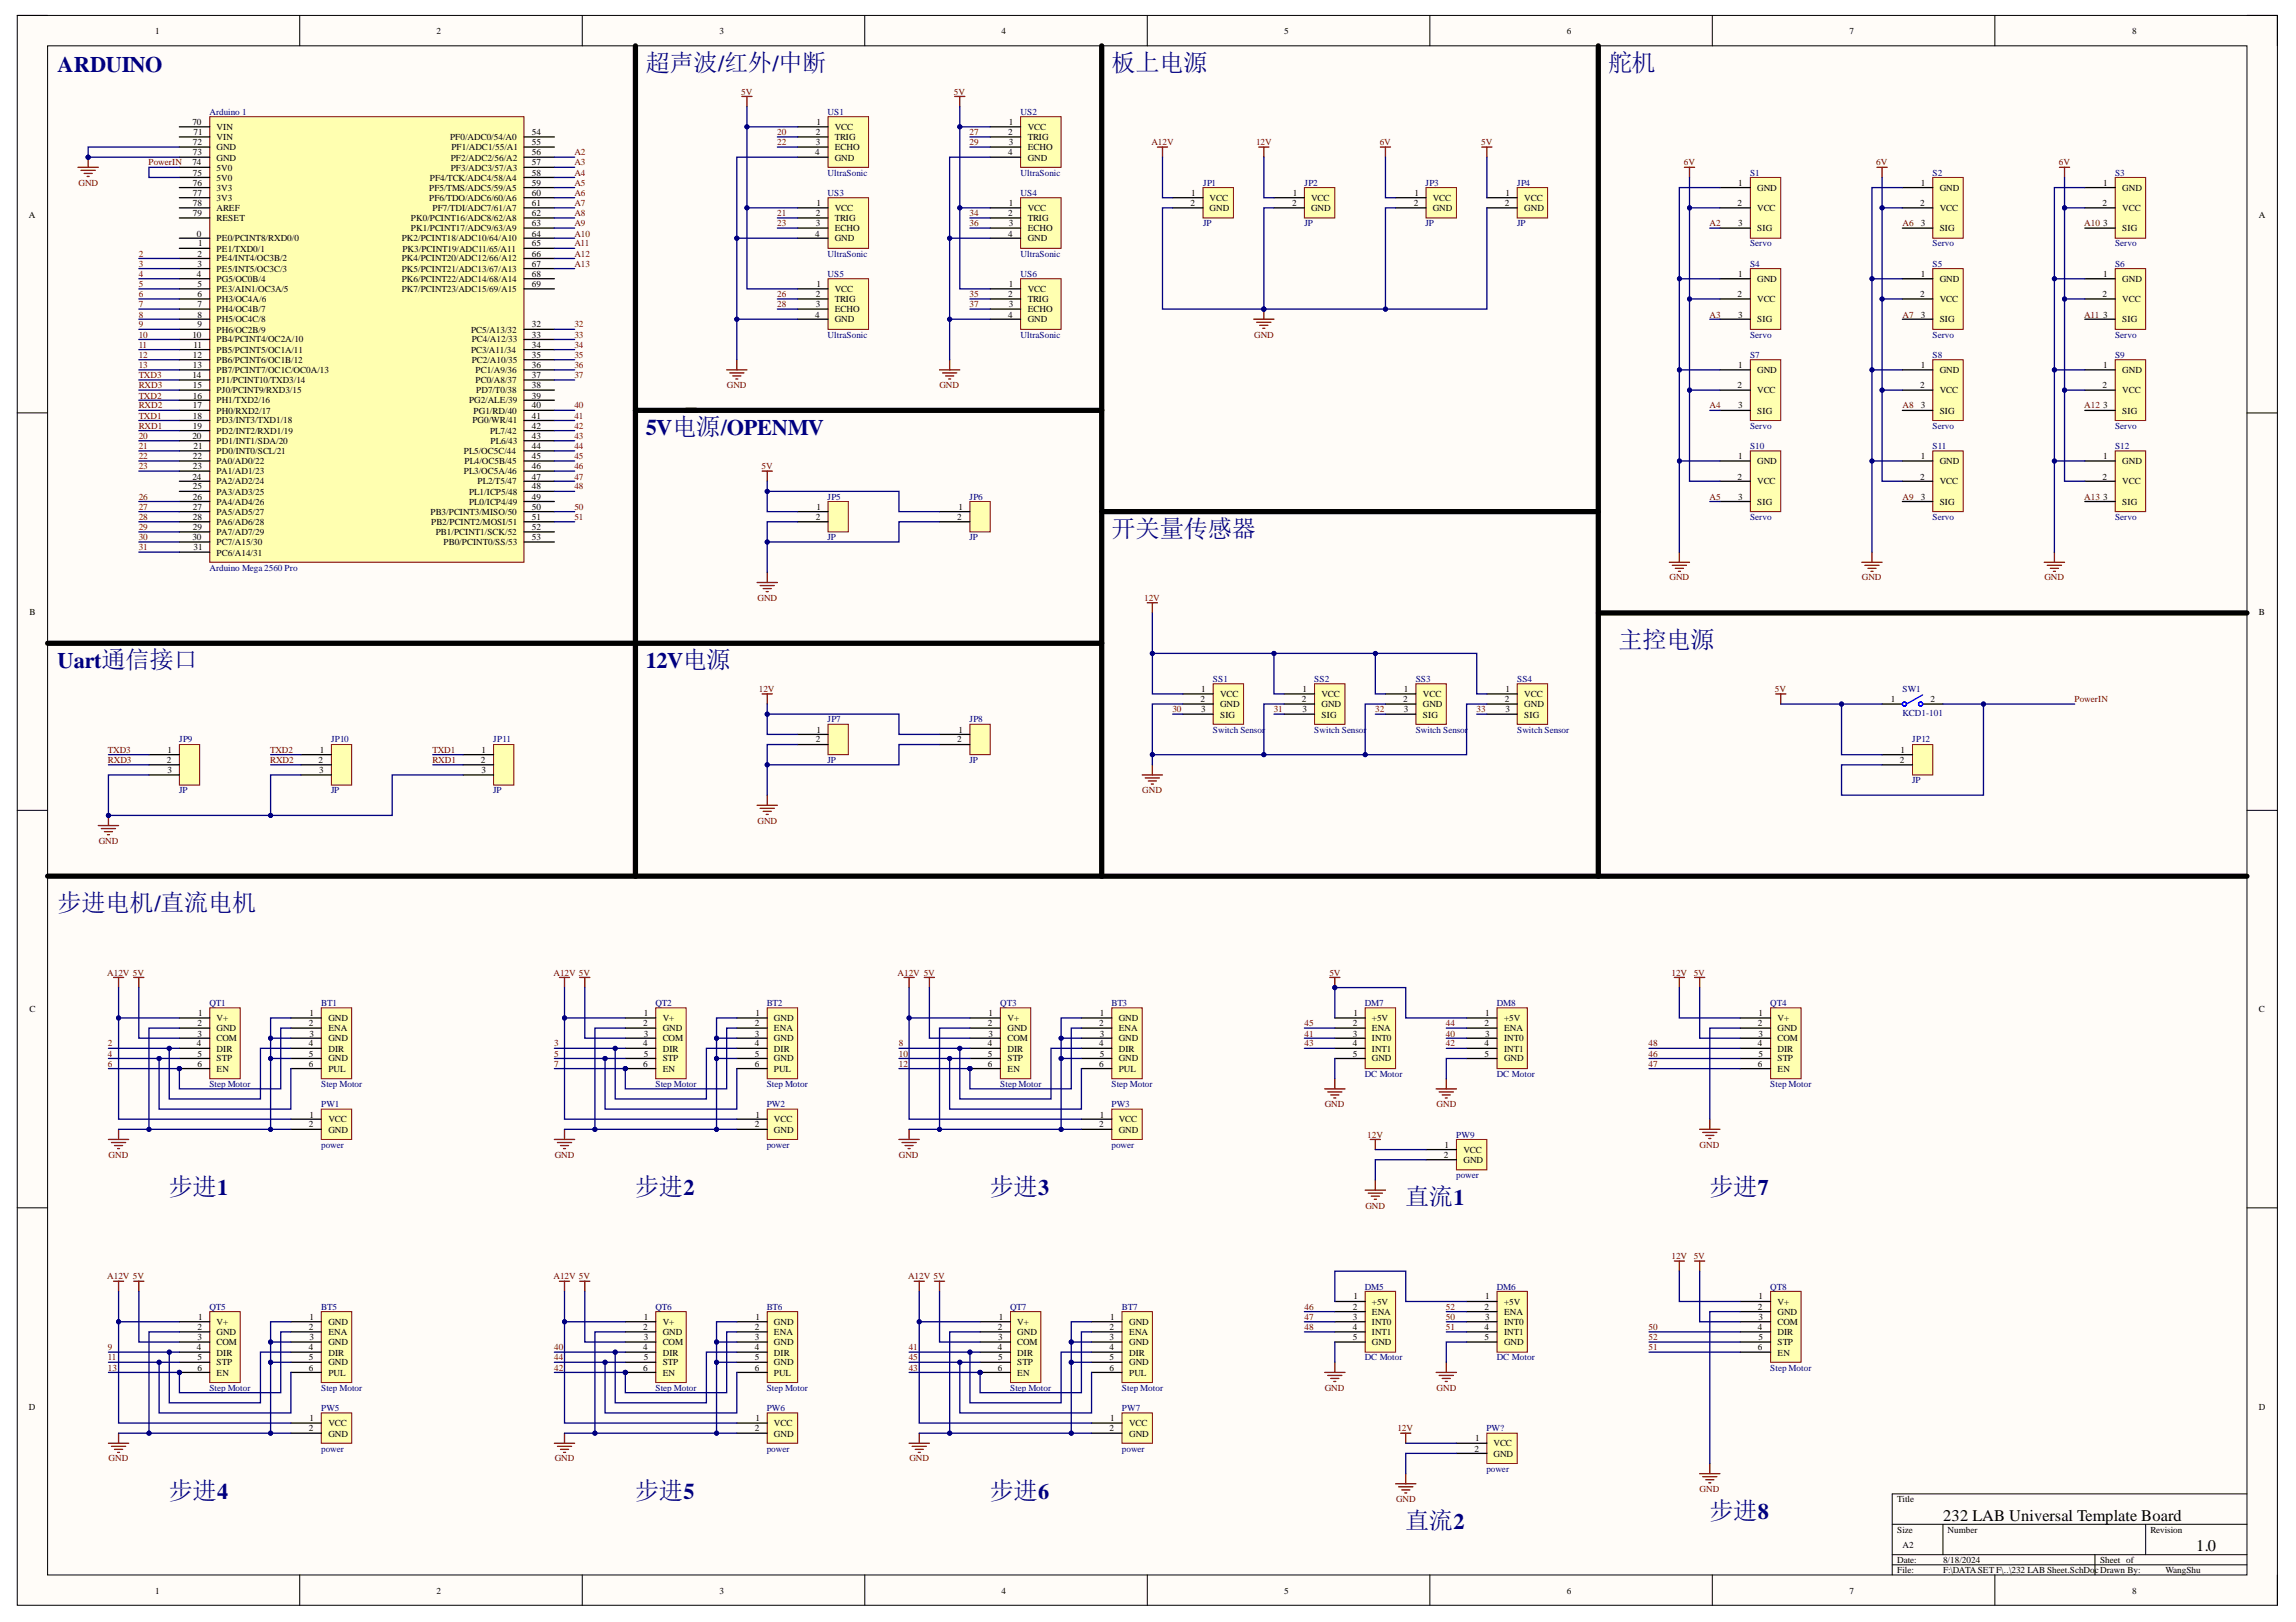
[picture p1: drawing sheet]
<svg xmlns="http://www.w3.org/2000/svg" width="297mm" height="210mm" viewBox="0 0 297 210" stroke-linecap="round" stroke-linejoin="round" font-family="sans-serif">
<defs><g id="words">
<g font-size="3.1" fill="#000080">
<text x="83.5" y="9.1">超声波/红外/中断</text>
<text x="143.8" y="9.1">板上电源</text>
<text x="208" y="9.1">舵机</text>
<text x="143.8" y="69.4">开关量传感器</text>
<text x="209.4" y="83.8">主控电源</text>
<text x="7.4" y="117.9">步进电机/直流电机</text>
<text x="21.8" y="154.6">步进1</text>
<text x="82.2" y="154.6">步进2</text>
<text x="128.1" y="154.6">步进3</text>
<text x="181.8" y="155.9">直流1</text>
<text x="221.2" y="154.6">步进7</text>
<text x="21.8" y="194">步进4</text>
<text x="82.2" y="194">步进5</text>
<text x="128.1" y="194">步进6</text>
<text x="181.8" y="197.8">直流2</text>
<text x="221.2" y="196.6">步进8</text>
</g>
<g font-size="2.9" fill="#000080">
<text x="7.4" y="9.3">ARDUINO</text>
<text x="83.5" y="56.3">5V电源/OPENMV</text>
<text x="7.4" y="86.4">Uart通信接口</text>
<text x="83.5" y="86.4">12V电源</text>
</g>
<g font-size="2.1">
<text x="251.4" y="196.8">232 LAB Universal Template Board</text>
<text x="284.1" y="200.7">1.0</text>
</g>
<g font-size="1.2">
<text x="20.1" y="4.4">1</text>
<text x="56.5" y="4.4">2</text>
<text x="93.1" y="4.4">3</text>
<text x="129.6" y="4.4">4</text>
<text x="166.1" y="4.4">5</text>
<text x="202.7" y="4.4">6</text>
<text x="239.3" y="4.4">7</text>
<text x="275.8" y="4.4">8</text>
<text x="24.9" y="16.1">70</text>
<text x="25.1" y="17.5">71</text>
<text x="28" y="16.8">VIN</text>
<text x="68.8" y="17.5">54</text>
<text x="105.5" y="17.5">2</text>
<text x="105.6" y="16.1">1</text>
<text x="108" y="16.8">VCC</text>
<text x="130.4" y="17.5">2</text>
<text x="130.5" y="16.1">1</text>
<text x="133" y="16.8">VCC</text>
<text x="24.9" y="21.4">74</text>
<text x="25" y="22.7">75</text>
<text x="25" y="18.8">72</text>
<text x="25" y="20.1">73</text>
<text x="28" y="23.4">5V0</text>
<text x="28" y="18.2">VIN</text>
<text x="28" y="19.4">GND</text>
<text x="28" y="20.8">GND</text>
<text x="28" y="22.1">5V0</text>
<text x="55.6" y="23.4">PF4/TCK/ADC4/58/A4</text>
<text x="58.2" y="18.2">PF0/ADC0/54/A0</text>
<text x="58.3" y="20.8">PF2/ADC2/56/A2</text>
<text x="58.3" y="22.1">PF3/ADC3/57/A3</text>
<text x="58.4" y="19.4">PF1/ADC1/55/A1</text>
<text x="68.8" y="18.8">55</text>
<text x="68.8" y="20.1">56</text>
<text x="68.8" y="21.4">57</text>
<text x="68.8" y="22.7">58</text>
<text x="105.5" y="20.1">4</text>
<text x="105.5" y="18.8">3</text>
<text x="108" y="18.2">TRIG</text>
<text x="108" y="19.4">ECHO</text>
<text x="108" y="20.8">GND</text>
<text x="130.4" y="20.1">4</text>
<text x="130.5" y="18.8">3</text>
<text x="133" y="18.2">TRIG</text>
<text x="133" y="19.4">ECHO</text>
<text x="133" y="20.8">GND</text>
<text x="3.7" y="28.2">A</text>
<text x="25" y="24">76</text>
<text x="25" y="25.4">77</text>
<text x="25" y="26.6">78</text>
<text x="25" y="28">79</text>
<text x="28" y="24.7">3V3</text>
<text x="28" y="26">3V3</text>
<text x="28" y="27.3">AREF</text>
<text x="28" y="28.7">RESET</text>
<text x="53.2" y="28.7">PK0/PCINT16/ADC8/62/A8</text>
<text x="53.2" y="29.9">PK1/PCINT17/ADC9/63/A9</text>
<text x="55.5" y="24.7">PF5/TMS/ADC5/59/A5</text>
<text x="55.5" y="26">PF6/TDO/ADC6/60/A6</text>
<text x="55.9" y="27.3">PF7/TDI/ADC7/61/A7</text>
<text x="68.8" y="24">59</text>
<text x="68.8" y="25.4">60</text>
<text x="68.8" y="26.6">61</text>
<text x="68.8" y="28">62</text>
<text x="68.8" y="29.3">63</text>
<text x="105.5" y="28">2</text>
<text x="105.5" y="29.3">3</text>
<text x="105.6" y="26.6">1</text>
<text x="108" y="27.3">VCC</text>
<text x="108" y="28.7">TRIG</text>
<text x="108" y="29.9">ECHO</text>
<text x="130.4" y="28">2</text>
<text x="130.5" y="26.6">1</text>
<text x="130.5" y="29.3">3</text>
<text x="133" y="27.3">VCC</text>
<text x="133" y="28.7">TRIG</text>
<text x="133" y="29.9">ECHO</text>
<text x="154" y="26.6">2</text>
<text x="154.1" y="25.4">1</text>
<text x="156.5" y="26">VCC</text>
<text x="156.5" y="27.3">GND</text>
<text x="167.2" y="26.6">2</text>
<text x="167.2" y="25.4">1</text>
<text x="169.6" y="26">VCC</text>
<text x="169.6" y="27.3">GND</text>
<text x="182.9" y="26.6">2</text>
<text x="183" y="25.4">1</text>
<text x="185.4" y="26">VCC</text>
<text x="185.4" y="27.3">GND</text>
<text x="194.7" y="26.6">2</text>
<text x="194.7" y="25.4">1</text>
<text x="197.2" y="26">VCC</text>
<text x="197.2" y="27.3">GND</text>
<text x="224.8" y="26.6">2</text>
<text x="224.9" y="24">1</text>
<text x="224.9" y="29.3">3</text>
<text x="227.3" y="24.7">GND</text>
<text x="227.3" y="29.9">SIG</text>
<text x="227.3" y="27.3">VCC</text>
<text x="248.4" y="26.6">2</text>
<text x="248.5" y="24">1</text>
<text x="248.5" y="29.3">3</text>
<text x="250.9" y="24.7">GND</text>
<text x="250.9" y="29.9">SIG</text>
<text x="250.9" y="27.3">VCC</text>
<text x="272" y="26.6">2</text>
<text x="272.1" y="24">1</text>
<text x="272.1" y="29.3">3</text>
<text x="274.6" y="24.7">GND</text>
<text x="274.6" y="29.9">SIG</text>
<text x="274.6" y="27.3">VCC</text>
<text x="292.3" y="28.2">A</text>
<text x="25.5" y="30.6">0</text>
<text x="25.5" y="35.9">4</text>
<text x="25.6" y="33.2">2</text>
<text x="25.6" y="34.5">3</text>
<text x="25.6" y="31.9">1</text>
<text x="28" y="31.2">PE0/PCINT8/RXD0/0</text>
<text x="28" y="32.6">PE1/TXD0/1</text>
<text x="28" y="33.8">PE4/INT4/OC3B/2</text>
<text x="28" y="35.2">PE5/INT5/OC3C/3</text>
<text x="52" y="31.2">PK2/PCINT18/ADC10/64/A10</text>
<text x="52" y="33.8">PK4/PCINT20/ADC12/66/A12</text>
<text x="52" y="35.2">PK5/PCINT21/ADC13/67/A13</text>
<text x="52.1" y="32.6">PK3/PCINT19/ADC11/65/A11</text>
<text x="68.8" y="30.6">64</text>
<text x="68.8" y="31.9">65</text>
<text x="68.8" y="33.2">66</text>
<text x="68.8" y="34.5">67</text>
<text x="68.8" y="35.9">68</text>
<text x="105.5" y="30.6">4</text>
<text x="108" y="31.2">GND</text>
<text x="130.4" y="30.6">4</text>
<text x="133" y="31.2">GND</text>
<text x="224.9" y="35.9">1</text>
<text x="248.5" y="35.9">1</text>
<text x="272.1" y="35.9">1</text>
<text x="25.6" y="37.1">5</text>
<text x="25.6" y="38.5">6</text>
<text x="25.6" y="39.7">7</text>
<text x="25.6" y="41.1">8</text>
<text x="28" y="36.4">PG5/OC0B/4</text>
<text x="28" y="37.8">PE3/AIN1/OC3A/5</text>
<text x="28" y="39.1">PH3/OC4A/6</text>
<text x="28" y="40.4">PH4/OC4B/7</text>
<text x="28" y="41.7">PH5/OC4C/8</text>
<text x="52" y="36.4">PK6/PCINT22/ADC14/68/A14</text>
<text x="52" y="37.8">PK7/PCINT23/ADC15/69/A15</text>
<text x="68.8" y="37.1">69</text>
<text x="105.5" y="41.1">4</text>
<text x="105.5" y="38.5">2</text>
<text x="105.5" y="39.7">3</text>
<text x="105.6" y="37.1">1</text>
<text x="108" y="37.8">VCC</text>
<text x="108" y="39.1">TRIG</text>
<text x="108" y="40.4">ECHO</text>
<text x="108" y="41.7">GND</text>
<text x="130.4" y="38.5">2</text>
<text x="130.4" y="41.1">4</text>
<text x="130.5" y="37.1">1</text>
<text x="130.5" y="39.7">3</text>
<text x="133" y="37.8">VCC</text>
<text x="133" y="39.1">TRIG</text>
<text x="133" y="40.4">ECHO</text>
<text x="133" y="41.7">GND</text>
<text x="224.8" y="38.5">2</text>
<text x="224.9" y="41.1">3</text>
<text x="227.3" y="36.4">GND</text>
<text x="227.3" y="41.7">SIG</text>
<text x="227.3" y="39.1">VCC</text>
<text x="248.4" y="38.5">2</text>
<text x="248.5" y="41.1">3</text>
<text x="250.9" y="36.4">GND</text>
<text x="250.9" y="41.7">SIG</text>
<text x="250.9" y="39.1">VCC</text>
<text x="272" y="38.5">2</text>
<text x="272.1" y="41.1">3</text>
<text x="274.6" y="36.4">GND</text>
<text x="274.6" y="41.7">SIG</text>
<text x="274.6" y="39.1">VCC</text>
<text x="24.9" y="43.7">10</text>
<text x="25" y="46.3">12</text>
<text x="25" y="47.6">13</text>
<text x="25.1" y="45">11</text>
<text x="25.6" y="42.4">9</text>
<text x="28" y="43">PH6/OC2B/9</text>
<text x="28" y="44.3">PB4/PCINT4/OC2A/10</text>
<text x="28" y="45.7">PB5/PCINT5/OC1A/11</text>
<text x="28" y="46.9">PB6/PCINT6/OC1B/12</text>
<text x="60.9" y="43">PC5/A13/32</text>
<text x="60.9" y="45.7">PC3/A11/34</text>
<text x="61" y="44.3">PC4/A12/33</text>
<text x="61" y="46.9">PC2/A10/35</text>
<text x="68.8" y="42.4">32</text>
<text x="68.8" y="43.7">33</text>
<text x="68.8" y="45">34</text>
<text x="68.8" y="46.3">35</text>
<text x="68.8" y="47.6">36</text>
<text x="224.9" y="47.6">1</text>
<text x="248.5" y="47.6">1</text>
<text x="272.1" y="47.6">1</text>
<text x="24.9" y="49">14</text>
<text x="25" y="50.2">15</text>
<text x="25" y="51.6">16</text>
<text x="25" y="52.9">17</text>
<text x="28" y="48.3">PB7/PCINT7/OC1C/OC0A/13</text>
<text x="28" y="49.6">PJ1/PCINT10/TXD3/14</text>
<text x="28" y="50.9">PJ0/PCINT9/RXD3/15</text>
<text x="28" y="52.2">PH1/TXD2/16</text>
<text x="28" y="53.5">PH0/RXD2/17</text>
<text x="60.7" y="52.2">PG2/ALE/39</text>
<text x="61.3" y="53.5">PG1/RD/40</text>
<text x="61.5" y="48.3">PC1/A9/36</text>
<text x="61.5" y="49.6">PC0/A8/37</text>
<text x="61.6" y="50.9">PD7/T0/38</text>
<text x="68.8" y="49">37</text>
<text x="68.8" y="50.2">38</text>
<text x="68.8" y="51.6">39</text>
<text x="68.8" y="52.9">40</text>
<text x="224.8" y="50.2">2</text>
<text x="224.9" y="52.9">3</text>
<text x="227.3" y="48.3">GND</text>
<text x="227.3" y="53.5">SIG</text>
<text x="227.3" y="50.9">VCC</text>
<text x="248.4" y="50.2">2</text>
<text x="248.5" y="52.9">3</text>
<text x="250.9" y="48.3">GND</text>
<text x="250.9" y="53.5">SIG</text>
<text x="250.9" y="50.9">VCC</text>
<text x="272" y="50.2">2</text>
<text x="272.1" y="52.9">3</text>
<text x="274.6" y="48.3">GND</text>
<text x="274.6" y="53.5">SIG</text>
<text x="274.6" y="50.9">VCC</text>
<text x="24.9" y="56.8">20</text>
<text x="25" y="54.2">18</text>
<text x="25" y="55.5">19</text>
<text x="25" y="59.5">22</text>
<text x="25.1" y="58.1">21</text>
<text x="28" y="54.8">PD3/INT3/TXD1/18</text>
<text x="28" y="56.2">PD2/INT2/RXD1/19</text>
<text x="28" y="57.4">PD1/INT1/SDA/20</text>
<text x="28" y="58.8">PD0/INT0/SCL/21</text>
<text x="60" y="58.8">PL5/OC5C/44</text>
<text x="61.1" y="54.8">PG0/WR/41</text>
<text x="63.4" y="56.2">PL7/42</text>
<text x="63.5" y="57.4">PL6/43</text>
<text x="68.8" y="54.2">41</text>
<text x="68.8" y="55.5">42</text>
<text x="68.8" y="56.8">43</text>
<text x="68.8" y="58.1">44</text>
<text x="68.8" y="59.5">45</text>
<text x="224.9" y="59.5">1</text>
<text x="248.5" y="59.5">1</text>
<text x="272.1" y="59.5">1</text>
<text x="24.9" y="62.1">24</text>
<text x="25" y="60.7">23</text>
<text x="25" y="63.3">25</text>
<text x="25" y="64.7">26</text>
<text x="25" y="66">27</text>
<text x="28" y="60">PA0/AD0/22</text>
<text x="28" y="61.4">PA1/AD1/23</text>
<text x="28" y="62.7">PA2/AD2/24</text>
<text x="28" y="64">PA3/AD3/25</text>
<text x="28" y="65.3">PA4/AD4/26</text>
<text x="60" y="61.4">PL3/OC5A/46</text>
<text x="60.1" y="60">PL4/OC5B/45</text>
<text x="60.7" y="64">PL1/ICP5/48</text>
<text x="60.7" y="65.3">PL0/ICP4/49</text>
<text x="61.8" y="62.7">PL2/T5/47</text>
<text x="68.8" y="60.7">46</text>
<text x="68.8" y="62.1">47</text>
<text x="68.8" y="63.3">48</text>
<text x="68.8" y="64.7">49</text>
<text x="68.8" y="66">50</text>
<text x="105.6" y="66">1</text>
<text x="124" y="66">1</text>
<text x="224.8" y="62.1">2</text>
<text x="224.9" y="64.7">3</text>
<text x="227.3" y="60">GND</text>
<text x="227.3" y="65.3">SIG</text>
<text x="227.3" y="62.7">VCC</text>
<text x="248.4" y="62.1">2</text>
<text x="248.5" y="64.7">3</text>
<text x="250.9" y="60">GND</text>
<text x="250.9" y="65.3">SIG</text>
<text x="250.9" y="62.7">VCC</text>
<text x="272" y="62.1">2</text>
<text x="272.1" y="64.7">3</text>
<text x="274.6" y="60">GND</text>
<text x="274.6" y="65.3">SIG</text>
<text x="274.6" y="62.7">VCC</text>
<text x="24.9" y="69.9">30</text>
<text x="25" y="67.3">28</text>
<text x="25" y="68.6">29</text>
<text x="25.1" y="71.2">31</text>
<text x="28" y="66.6">PA5/AD5/27</text>
<text x="28" y="67.9">PA6/AD6/28</text>
<text x="28" y="69.3">PA7/AD7/29</text>
<text x="28" y="70.5">PC7/A15/30</text>
<text x="28" y="71.9">PC6/A14/31</text>
<text x="55.7" y="66.6">PB3/PCINT3/MISO/50</text>
<text x="55.8" y="67.9">PB2/PCINT2/MOSI/51</text>
<text x="56.4" y="69.3">PB1/PCINT1/SCK/52</text>
<text x="57.4" y="70.5">PB0/PCINT0/SS/53</text>
<text x="68.8" y="67.3">51</text>
<text x="68.8" y="68.6">52</text>
<text x="68.8" y="69.9">53</text>
<text x="105.5" y="67.3">2</text>
<text x="123.8" y="67.3">2</text>
<text x="3.8" y="79.6">B</text>
<text x="292.3" y="79.6">B</text>
<text x="155.4" y="89.6">1</text>
<text x="168.5" y="89.6">1</text>
<text x="181.6" y="89.6">1</text>
<text x="194.7" y="89.6">1</text>
<text x="105.6" y="94.8">1</text>
<text x="124" y="94.8">1</text>
<text x="155.3" y="90.8">2</text>
<text x="155.4" y="92.2">3</text>
<text x="157.8" y="90.2">VCC</text>
<text x="157.8" y="91.5">GND</text>
<text x="157.8" y="92.9">SIG</text>
<text x="168.4" y="90.8">2</text>
<text x="168.5" y="92.2">3</text>
<text x="171" y="90.2">VCC</text>
<text x="171" y="91.5">GND</text>
<text x="171" y="92.9">SIG</text>
<text x="181.5" y="90.8">2</text>
<text x="181.6" y="92.2">3</text>
<text x="184.1" y="90.2">VCC</text>
<text x="184.1" y="91.5">GND</text>
<text x="184.1" y="92.9">SIG</text>
<text x="194.7" y="90.8">2</text>
<text x="194.7" y="92.2">3</text>
<text x="197.2" y="90.2">VCC</text>
<text x="197.2" y="91.5">GND</text>
<text x="197.2" y="92.9">SIG</text>
<text x="244.6" y="90.8">1</text>
<text x="249.8" y="90.8">2</text>
<text x="21.6" y="98.7">2</text>
<text x="21.7" y="97.4">1</text>
<text x="21.7" y="100.1">3</text>
<text x="41.2" y="98.7">2</text>
<text x="41.3" y="100.1">3</text>
<text x="41.4" y="97.4">1</text>
<text x="62.2" y="98.7">2</text>
<text x="62.3" y="97.4">1</text>
<text x="62.3" y="100.1">3</text>
<text x="105.5" y="96.1">2</text>
<text x="123.8" y="96.1">2</text>
<text x="245.8" y="98.7">2</text>
<text x="245.9" y="97.4">1</text>
<text x="3.8" y="131">C</text>
<text x="25.6" y="131.5">1</text>
<text x="40" y="131.5">1</text>
<text x="83.3" y="131.5">1</text>
<text x="97.8" y="131.5">1</text>
<text x="127.9" y="131.5">1</text>
<text x="142.3" y="131.5">1</text>
<text x="175.1" y="131.5">1</text>
<text x="192.1" y="131.5">1</text>
<text x="227.5" y="131.5">1</text>
<text x="292.3" y="131">C</text>
<text x="25.5" y="135.4">4</text>
<text x="25.6" y="132.8">2</text>
<text x="25.6" y="134.1">3</text>
<text x="25.6" y="136.8">5</text>
<text x="28" y="132.1">V+</text>
<text x="28" y="133.5">GND</text>
<text x="28" y="134.7">COM</text>
<text x="28" y="136.1">DIR</text>
<text x="28" y="137.4">STP</text>
<text x="39.9" y="132.8">2</text>
<text x="39.9" y="135.4">4</text>
<text x="39.9" y="136.8">5</text>
<text x="40" y="134.1">3</text>
<text x="42.5" y="132.1">GND</text>
<text x="42.5" y="133.5">ENA</text>
<text x="42.5" y="134.7">GND</text>
<text x="42.5" y="136.1">DIR</text>
<text x="42.5" y="137.4">GND</text>
<text x="83.2" y="132.8">2</text>
<text x="83.2" y="135.4">4</text>
<text x="83.3" y="134.1">3</text>
<text x="83.3" y="136.8">5</text>
<text x="85.7" y="132.1">V+</text>
<text x="85.7" y="133.5">GND</text>
<text x="85.7" y="134.7">COM</text>
<text x="85.7" y="136.1">DIR</text>
<text x="85.7" y="137.4">STP</text>
<text x="97.7" y="132.8">2</text>
<text x="97.7" y="134.1">3</text>
<text x="97.7" y="135.4">4</text>
<text x="97.7" y="136.8">5</text>
<text x="100.1" y="132.1">GND</text>
<text x="100.1" y="133.5">ENA</text>
<text x="100.1" y="134.7">GND</text>
<text x="100.1" y="136.1">DIR</text>
<text x="100.1" y="137.4">GND</text>
<text x="127.8" y="132.8">2</text>
<text x="127.8" y="135.4">4</text>
<text x="127.8" y="136.8">5</text>
<text x="127.9" y="134.1">3</text>
<text x="130.3" y="132.1">V+</text>
<text x="130.3" y="133.5">GND</text>
<text x="130.3" y="134.7">COM</text>
<text x="130.3" y="136.1">DIR</text>
<text x="130.3" y="137.4">STP</text>
<text x="142.2" y="132.8">2</text>
<text x="142.2" y="135.4">4</text>
<text x="142.3" y="134.1">3</text>
<text x="142.3" y="136.8">5</text>
<text x="144.7" y="132.1">GND</text>
<text x="144.7" y="133.5">ENA</text>
<text x="144.7" y="134.7">GND</text>
<text x="144.7" y="136.1">DIR</text>
<text x="144.7" y="137.4">GND</text>
<text x="175" y="132.8">2</text>
<text x="175" y="134.1">3</text>
<text x="175" y="135.4">4</text>
<text x="175" y="136.8">5</text>
<text x="177.5" y="132.1">+5V</text>
<text x="177.5" y="133.5">ENA</text>
<text x="177.5" y="134.7">INT0</text>
<text x="177.5" y="136.1">INT1</text>
<text x="177.5" y="137.4">GND</text>
<text x="192" y="132.8">2</text>
<text x="192" y="135.4">4</text>
<text x="192" y="136.8">5</text>
<text x="192.1" y="134.1">3</text>
<text x="194.6" y="132.1">+5V</text>
<text x="194.6" y="133.5">ENA</text>
<text x="194.6" y="134.7">INT0</text>
<text x="194.6" y="136.1">INT1</text>
<text x="194.6" y="137.4">GND</text>
<text x="227.4" y="132.8">2</text>
<text x="227.4" y="135.4">4</text>
<text x="227.5" y="134.1">3</text>
<text x="227.5" y="136.8">5</text>
<text x="230" y="132.1">V+</text>
<text x="230" y="133.5">GND</text>
<text x="230" y="134.7">COM</text>
<text x="230" y="136.1">DIR</text>
<text x="230" y="137.4">STP</text>
<text x="25.6" y="138">6</text>
<text x="28" y="138.7">EN</text>
<text x="39.9" y="138">6</text>
<text x="42.5" y="138.7">PUL</text>
<text x="83.2" y="138">6</text>
<text x="85.7" y="138.7">EN</text>
<text x="97.7" y="138">6</text>
<text x="100.1" y="138.7">PUL</text>
<text x="127.8" y="138">6</text>
<text x="130.3" y="138.7">EN</text>
<text x="142.2" y="138">6</text>
<text x="144.7" y="138.7">PUL</text>
<text x="227.4" y="138">6</text>
<text x="230" y="138.7">EN</text>
<text x="39.9" y="145.9">2</text>
<text x="40" y="144.6">1</text>
<text x="42.5" y="145.2">VCC</text>
<text x="42.5" y="146.6">GND</text>
<text x="97.7" y="145.9">2</text>
<text x="97.8" y="144.6">1</text>
<text x="100.1" y="145.2">VCC</text>
<text x="100.1" y="146.6">GND</text>
<text x="142.2" y="145.9">2</text>
<text x="142.3" y="144.6">1</text>
<text x="144.7" y="145.2">VCC</text>
<text x="144.7" y="146.6">GND</text>
<text x="186.8" y="149.9">2</text>
<text x="186.9" y="148.5">1</text>
<text x="189.3" y="149.2">VCC</text>
<text x="189.3" y="150.5">GND</text>
<text x="25.6" y="172.1">2</text>
<text x="25.6" y="173.4">3</text>
<text x="25.6" y="170.8">1</text>
<text x="28" y="171.4">V+</text>
<text x="28" y="172.8">GND</text>
<text x="39.9" y="172.1">2</text>
<text x="40" y="170.8">1</text>
<text x="40" y="173.4">3</text>
<text x="42.5" y="171.4">GND</text>
<text x="42.5" y="172.8">ENA</text>
<text x="83.2" y="172.1">2</text>
<text x="83.3" y="170.8">1</text>
<text x="83.3" y="173.4">3</text>
<text x="85.7" y="171.4">V+</text>
<text x="85.7" y="172.8">GND</text>
<text x="97.7" y="172.1">2</text>
<text x="97.7" y="173.4">3</text>
<text x="97.8" y="170.8">1</text>
<text x="100.1" y="171.4">GND</text>
<text x="100.1" y="172.8">ENA</text>
<text x="129.1" y="172.1">2</text>
<text x="129.2" y="173.4">3</text>
<text x="129.2" y="170.8">1</text>
<text x="131.6" y="171.4">V+</text>
<text x="131.6" y="172.8">GND</text>
<text x="143.5" y="172.1">2</text>
<text x="143.5" y="173.4">3</text>
<text x="143.6" y="170.8">1</text>
<text x="146.1" y="171.4">GND</text>
<text x="146.1" y="172.8">ENA</text>
<text x="175" y="169.5">2</text>
<text x="175" y="170.8">3</text>
<text x="175" y="172.1">4</text>
<text x="175" y="173.4">5</text>
<text x="175.1" y="168.2">1</text>
<text x="177.5" y="168.8">+5V</text>
<text x="177.5" y="170.2">ENA</text>
<text x="177.5" y="171.4">INT0</text>
<text x="177.5" y="172.8">INT1</text>
<text x="192" y="169.5">2</text>
<text x="192" y="172.1">4</text>
<text x="192" y="173.4">5</text>
<text x="192.1" y="168.2">1</text>
<text x="192.1" y="170.8">3</text>
<text x="194.6" y="168.8">+5V</text>
<text x="194.6" y="170.2">ENA</text>
<text x="194.6" y="171.4">INT0</text>
<text x="194.6" y="172.8">INT1</text>
<text x="227.4" y="169.5">2</text>
<text x="227.4" y="172.1">4</text>
<text x="227.5" y="168.2">1</text>
<text x="227.5" y="170.8">3</text>
<text x="227.5" y="173.4">5</text>
<text x="230" y="168.8">V+</text>
<text x="230" y="170.2">GND</text>
<text x="230" y="171.4">COM</text>
<text x="230" y="172.8">DIR</text>
<text x="25.5" y="174.7">4</text>
<text x="25.6" y="176">5</text>
<text x="25.6" y="177.4">6</text>
<text x="28" y="174.1">COM</text>
<text x="28" y="175.4">DIR</text>
<text x="28" y="176.7">STP</text>
<text x="28" y="178">EN</text>
<text x="39.9" y="174.7">4</text>
<text x="39.9" y="176">5</text>
<text x="39.9" y="177.4">6</text>
<text x="42.5" y="174.1">GND</text>
<text x="42.5" y="175.4">DIR</text>
<text x="42.5" y="176.7">GND</text>
<text x="42.5" y="178">PUL</text>
<text x="83.2" y="174.7">4</text>
<text x="83.2" y="177.4">6</text>
<text x="83.3" y="176">5</text>
<text x="85.7" y="174.1">COM</text>
<text x="85.7" y="175.4">DIR</text>
<text x="85.7" y="176.7">STP</text>
<text x="85.7" y="178">EN</text>
<text x="97.7" y="174.7">4</text>
<text x="97.7" y="176">5</text>
<text x="97.7" y="177.4">6</text>
<text x="100.1" y="174.1">GND</text>
<text x="100.1" y="175.4">DIR</text>
<text x="100.1" y="176.7">GND</text>
<text x="100.1" y="178">PUL</text>
<text x="129.1" y="174.7">4</text>
<text x="129.1" y="177.4">6</text>
<text x="129.2" y="176">5</text>
<text x="131.6" y="174.1">COM</text>
<text x="131.6" y="175.4">DIR</text>
<text x="131.6" y="176.7">STP</text>
<text x="131.6" y="178">EN</text>
<text x="143.5" y="174.7">4</text>
<text x="143.5" y="176">5</text>
<text x="143.5" y="177.4">6</text>
<text x="146.1" y="174.1">GND</text>
<text x="146.1" y="175.4">DIR</text>
<text x="146.1" y="176.7">GND</text>
<text x="146.1" y="178">PUL</text>
<text x="177.5" y="174.1">GND</text>
<text x="194.6" y="174.1">GND</text>
<text x="227.4" y="174.7">6</text>
<text x="230" y="174.1">STP</text>
<text x="230" y="175.4">EN</text>
<text x="3.7" y="182.4">D</text>
<text x="39.9" y="185.2">2</text>
<text x="40" y="183.9">1</text>
<text x="42.5" y="184.6">VCC</text>
<text x="42.5" y="185.9">GND</text>
<text x="97.7" y="185.2">2</text>
<text x="97.8" y="183.9">1</text>
<text x="100.1" y="184.6">VCC</text>
<text x="100.1" y="185.9">GND</text>
<text x="143.5" y="185.2">2</text>
<text x="143.6" y="183.9">1</text>
<text x="146.1" y="184.6">VCC</text>
<text x="146.1" y="185.9">GND</text>
<text x="292.3" y="182.4">D</text>
<text x="190.8" y="187.9">2</text>
<text x="190.9" y="186.5">1</text>
<text x="193.2" y="187.2">VCC</text>
<text x="193.2" y="188.5">GND</text>
<text x="245.4" y="194.4">Title</text>
<text x="245.4" y="198.3">Size</text>
<text x="245.4" y="202.2">Date:</text>
<text x="245.4" y="203.6">File:</text>
<text x="246.1" y="200.3">A2</text>
<text x="251.4" y="202.2">8/18/2024</text>
<text x="251.4" y="203.6">F:\DATASET F\..\232 LAB Sheet.SchDocDrawn By:</text>
<text x="252" y="198.3">Number</text>
<text x="271.7" y="202.2">Sheet of</text>
<text x="278.2" y="198.3">Revision</text>
<text x="280.1" y="203.6">WangShu</text>
<text x="20.1" y="206.2">1</text>
<text x="56.5" y="206.2">2</text>
<text x="93.1" y="206.2">3</text>
<text x="129.6" y="206.2">4</text>
<text x="166.1" y="206.2">5</text>
<text x="202.7" y="206.2">6</text>
<text x="239.3" y="206.2">7</text>
<text x="275.8" y="206.2">8</text>
</g>
<g font-size="1.2" fill="#000080">
<text x="27.1" y="14.9">Arduino 1</text>
<text x="107.1" y="14.9">US1</text>
<text x="132" y="14.9">US2</text>
<text x="107.1" y="22.7">UltraSonic</text>
<text x="132" y="22.7">UltraSonic</text>
<text x="226.4" y="22.7">S1</text>
<text x="250" y="22.7">S2</text>
<text x="273.6" y="22.7">S3</text>
<text x="107.1" y="25.4">US3</text>
<text x="132" y="25.4">US4</text>
<text x="155.6" y="24">JP1</text>
<text x="155.6" y="29.3">JP</text>
<text x="168.8" y="24">JP2</text>
<text x="168.8" y="29.3">JP</text>
<text x="184.4" y="24">JP3</text>
<text x="184.4" y="29.3">JP</text>
<text x="196.3" y="24">JP4</text>
<text x="196.3" y="29.3">JP</text>
<text x="107.1" y="33.2">UltraSonic</text>
<text x="107.1" y="35.9">US5</text>
<text x="132" y="33.2">UltraSonic</text>
<text x="132" y="35.9">US6</text>
<text x="226.4" y="31.9">Servo</text>
<text x="226.4" y="34.5">S4</text>
<text x="250" y="31.9">Servo</text>
<text x="250" y="34.5">S5</text>
<text x="273.6" y="31.9">Servo</text>
<text x="273.6" y="34.5">S6</text>
<text x="107.1" y="43.7">UltraSonic</text>
<text x="132" y="43.7">UltraSonic</text>
<text x="226.4" y="43.7">Servo</text>
<text x="226.4" y="46.3">S7</text>
<text x="250" y="43.7">Servo</text>
<text x="250" y="46.3">S8</text>
<text x="273.6" y="43.7">Servo</text>
<text x="273.6" y="46.3">S9</text>
<text x="226.4" y="55.5">Servo</text>
<text x="226.4" y="58.1">S10</text>
<text x="250" y="55.5">Servo</text>
<text x="250" y="58.1">S11</text>
<text x="273.6" y="55.5">Servo</text>
<text x="273.6" y="58.1">S12</text>
<text x="107.1" y="64.7">JP5</text>
<text x="125.4" y="64.7">JP6</text>
<text x="107.1" y="69.9">JP</text>
<text x="125.4" y="69.9">JP</text>
<text x="226.4" y="67.3">Servo</text>
<text x="250" y="67.3">Servo</text>
<text x="273.6" y="67.3">Servo</text>
<text x="27.1" y="73.8">Arduino Mega 2560 Pro</text>
<text x="156.9" y="88.2">SS1</text>
<text x="170" y="88.2">SS2</text>
<text x="183.2" y="88.2">SS3</text>
<text x="196.3" y="88.2">SS4</text>
<text x="246.1" y="89.6">SW1</text>
<text x="107.1" y="93.5">JP7</text>
<text x="125.4" y="93.5">JP8</text>
<text x="156.9" y="94.8">Switch Sensor</text>
<text x="170" y="94.8">Switch Sensor</text>
<text x="183.2" y="94.8">Switch Sensor</text>
<text x="196.3" y="94.8">Switch Sensor</text>
<text x="246.1" y="92.6">KCD1-101</text>
<text x="23.2" y="96.1">JP9</text>
<text x="42.8" y="96.1">JP10</text>
<text x="63.8" y="96.1">JP11</text>
<text x="107.1" y="98.7">JP</text>
<text x="125.4" y="98.7">JP</text>
<text x="247.4" y="96.1">JP12</text>
<text x="247.4" y="101.3">JP</text>
<text x="23.2" y="102.7">JP</text>
<text x="42.8" y="102.7">JP</text>
<text x="63.8" y="102.7">JP</text>
<text x="27.1" y="130.2">QT1</text>
<text x="41.6" y="130.2">BT1</text>
<text x="84.8" y="130.2">QT2</text>
<text x="99.2" y="130.2">BT2</text>
<text x="129.4" y="130.2">QT3</text>
<text x="143.8" y="130.2">BT3</text>
<text x="176.6" y="130.2">DM7</text>
<text x="193.6" y="130.2">DM8</text>
<text x="229" y="130.2">QT4</text>
<text x="27.1" y="140.7">Step Motor</text>
<text x="41.6" y="140.7">Step Motor</text>
<text x="41.6" y="143.3">PW1</text>
<text x="84.8" y="140.7">Step Motor</text>
<text x="99.2" y="140.7">Step Motor</text>
<text x="99.2" y="143.3">PW2</text>
<text x="129.4" y="140.7">Step Motor</text>
<text x="143.8" y="140.7">Step Motor</text>
<text x="143.8" y="143.3">PW3</text>
<text x="176.6" y="139.4">DC Motor</text>
<text x="193.6" y="139.4">DC Motor</text>
<text x="229" y="140.7">Step Motor</text>
<text x="41.6" y="148.5">power</text>
<text x="99.2" y="148.5">power</text>
<text x="143.8" y="148.5">power</text>
<text x="188.4" y="147.3">PW9</text>
<text x="188.4" y="152.5">power</text>
<text x="176.6" y="166.9">DM5</text>
<text x="193.6" y="166.9">DM6</text>
<text x="229" y="166.9">QT8</text>
<text x="27.1" y="169.5">QT5</text>
<text x="41.6" y="169.5">BT5</text>
<text x="84.8" y="169.5">QT6</text>
<text x="99.2" y="169.5">BT6</text>
<text x="130.7" y="169.5">QT7</text>
<text x="145.2" y="169.5">BT7</text>
<text x="27.1" y="180">Step Motor</text>
<text x="41.6" y="180">Step Motor</text>
<text x="84.8" y="180">Step Motor</text>
<text x="99.2" y="180">Step Motor</text>
<text x="130.7" y="180">Step Motor</text>
<text x="145.2" y="180">Step Motor</text>
<text x="176.6" y="176">DC Motor</text>
<text x="193.6" y="176">DC Motor</text>
<text x="229" y="177.4">Step Motor</text>
<text x="41.6" y="182.6">PW5</text>
<text x="99.2" y="182.6">PW6</text>
<text x="145.2" y="182.6">PW7</text>
<text x="192.3" y="185.2">PW?</text>
<text x="41.6" y="187.9">power</text>
<text x="99.2" y="187.9">power</text>
<text x="145.2" y="187.9">power</text>
<text x="192.3" y="190.5">power</text>
</g>
<g font-size="1.2" fill="#800000">
<text x="95.9" y="12.3">5V</text>
<text x="100.5" y="17.5">20</text>
<text x="123.4" y="12.3">5V</text>
<text x="125.4" y="17.5">27</text>
<text x="19.2" y="21.4">PowerIN</text>
<text x="74.3" y="20.1">A2</text>
<text x="74.3" y="21.4">A3</text>
<text x="74.3" y="22.7">A4</text>
<text x="100.5" y="18.8">22</text>
<text x="125.4" y="18.8">29</text>
<text x="149" y="18.8">A12V</text>
<text x="162.5" y="18.8">12V</text>
<text x="178.5" y="18.8">6V</text>
<text x="191.6" y="18.8">5V</text>
<text x="217.9" y="21.4">6V</text>
<text x="242.7" y="21.4">6V</text>
<text x="266.4" y="21.4">6V</text>
<text x="10.2" y="24">GND</text>
<text x="74.3" y="24">A5</text>
<text x="74.3" y="25.4">A6</text>
<text x="74.3" y="26.6">A7</text>
<text x="74.3" y="28">A8</text>
<text x="74.3" y="29.3">A9</text>
<text x="100.5" y="28">21</text>
<text x="100.5" y="29.3">23</text>
<text x="125.4" y="28">34</text>
<text x="125.4" y="29.3">36</text>
<text x="221.2" y="29.3">A2</text>
<text x="246.1" y="29.3">A6</text>
<text x="269.7" y="29.3">A10</text>
<text x="17.9" y="33.2">2</text>
<text x="17.9" y="34.5">3</text>
<text x="17.9" y="35.9">4</text>
<text x="74.3" y="30.6">A10</text>
<text x="74.3" y="31.9">A11</text>
<text x="74.3" y="33.2">A12</text>
<text x="74.3" y="34.5">A13</text>
<text x="17.9" y="37.1">5</text>
<text x="17.9" y="38.5">6</text>
<text x="17.9" y="39.7">7</text>
<text x="17.9" y="41.1">8</text>
<text x="100.5" y="38.5">26</text>
<text x="100.5" y="39.7">28</text>
<text x="125.4" y="38.5">35</text>
<text x="125.4" y="39.7">37</text>
<text x="221.2" y="41.1">A3</text>
<text x="246.1" y="41.1">A7</text>
<text x="269.7" y="41.1">A11</text>
<text x="17.9" y="42.4">9</text>
<text x="17.9" y="43.7">10</text>
<text x="17.9" y="45">11</text>
<text x="17.9" y="46.3">12</text>
<text x="17.9" y="47.6">13</text>
<text x="74.3" y="45">34</text>
<text x="74.3" y="46.3">35</text>
<text x="74.3" y="47.6">36</text>
<text x="74.3" y="42.4">32</text>
<text x="74.3" y="43.7">33</text>
<text x="162.2" y="43.7">GND</text>
<text x="17.9" y="49">TXD3</text>
<text x="17.9" y="50.2">RXD3</text>
<text x="17.9" y="51.6">TXD2</text>
<text x="17.9" y="52.9">RXD2</text>
<text x="74.3" y="49">37</text>
<text x="74.3" y="52.9">40</text>
<text x="94" y="50.2">GND</text>
<text x="121.5" y="50.2">GND</text>
<text x="221.2" y="52.9">A4</text>
<text x="246.1" y="52.9">A8</text>
<text x="269.7" y="52.9">A12</text>
<text x="17.9" y="56.8">20</text>
<text x="17.9" y="59.5">22</text>
<text x="17.9" y="58.1">21</text>
<text x="17.9" y="54.2">TXD1</text>
<text x="17.9" y="55.5">RXD1</text>
<text x="74.3" y="55.5">42</text>
<text x="74.3" y="56.8">43</text>
<text x="74.3" y="58.1">44</text>
<text x="74.3" y="59.5">45</text>
<text x="74.3" y="54.2">41</text>
<text x="17.9" y="60.7">23</text>
<text x="17.9" y="64.7">26</text>
<text x="17.9" y="66">27</text>
<text x="74.3" y="63.3">48</text>
<text x="74.3" y="66">50</text>
<text x="74.3" y="60.7">46</text>
<text x="74.3" y="62.1">47</text>
<text x="98.5" y="60.7">5V</text>
<text x="221.2" y="64.7">A5</text>
<text x="246.1" y="64.7">A9</text>
<text x="269.7" y="64.7">A13</text>
<text x="17.9" y="67.3">28</text>
<text x="17.9" y="68.6">29</text>
<text x="17.9" y="69.9">30</text>
<text x="17.9" y="71.2">31</text>
<text x="74.3" y="67.3">51</text>
<text x="98" y="77.7">GND</text>
<text x="148" y="77.7">12V</text>
<text x="216" y="75.1">GND</text>
<text x="240.9" y="75.1">GND</text>
<text x="264.5" y="75.1">GND</text>
<text x="98.2" y="89.6">12V</text>
<text x="229.6" y="89.6">5V</text>
<text x="151.7" y="92.2">30</text>
<text x="164.8" y="92.2">31</text>
<text x="177.9" y="92.2">32</text>
<text x="191" y="92.2">33</text>
<text x="268.4" y="90.8">PowerIN</text>
<text x="14" y="97.4">TXD3</text>
<text x="14" y="98.7">RXD3</text>
<text x="35" y="97.4">TXD2</text>
<text x="35" y="98.7">RXD2</text>
<text x="55.9" y="97.4">TXD1</text>
<text x="55.9" y="98.7">RXD1</text>
<text x="98" y="106.6">GND</text>
<text x="147.8" y="102.7">GND</text>
<text x="12.8" y="109.2">GND</text>
<text x="13.9" y="126.3">A12V 5V</text>
<text x="71.6" y="126.3">A12V 5V</text>
<text x="116.1" y="126.3">A12V 5V</text>
<text x="172" y="126.3">5V</text>
<text x="216.2" y="126.3">12V</text>
<text x="219.1" y="126.3">5V</text>
<text x="14" y="135.4">2</text>
<text x="14" y="136.8">4</text>
<text x="71.7" y="135.4">3</text>
<text x="71.7" y="136.8">5</text>
<text x="116.3" y="135.4">8</text>
<text x="116.3" y="136.8">10</text>
<text x="168.8" y="134.1">41</text>
<text x="168.8" y="132.8">45</text>
<text x="168.8" y="135.4">43</text>
<text x="187" y="134.1">40</text>
<text x="187" y="132.8">44</text>
<text x="187" y="135.4">42</text>
<text x="213.3" y="135.4">48</text>
<text x="213.3" y="136.8">46</text>
<text x="14" y="138">6</text>
<text x="71.7" y="138">7</text>
<text x="116.3" y="138">12</text>
<text x="171.4" y="143.3">GND</text>
<text x="185.9" y="143.3">GND</text>
<text x="213.3" y="138">47</text>
<text x="14" y="149.9">GND</text>
<text x="71.8" y="149.9">GND</text>
<text x="116.3" y="149.9">GND</text>
<text x="176.9" y="147.3">12V</text>
<text x="219.9" y="148.5">GND</text>
<text x="176.6" y="156.4">GND</text>
<text x="13.9" y="165.5">A12V 5V</text>
<text x="71.6" y="165.5">A12V 5V</text>
<text x="117.5" y="165.5">A12V 5V</text>
<text x="216.2" y="162.9">12V</text>
<text x="219.1" y="162.9">5V</text>
<text x="168.8" y="170.8">47</text>
<text x="168.8" y="172.1">48</text>
<text x="168.8" y="169.5">46</text>
<text x="187" y="170.8">50</text>
<text x="187" y="172.1">51</text>
<text x="187" y="169.5">52</text>
<text x="213.3" y="172.1">50</text>
<text x="213.3" y="173.4">52</text>
<text x="14" y="174.7">9</text>
<text x="14" y="176">11</text>
<text x="14" y="177.4">13</text>
<text x="71.7" y="174.7">40</text>
<text x="71.7" y="176">44</text>
<text x="71.7" y="177.4">42</text>
<text x="117.6" y="174.7">41</text>
<text x="117.6" y="176">45</text>
<text x="117.6" y="177.4">43</text>
<text x="171.4" y="180">GND</text>
<text x="185.9" y="180">GND</text>
<text x="213.3" y="174.7">51</text>
<text x="180.8" y="185.2">12V</text>
<text x="14" y="189.1">GND</text>
<text x="71.8" y="189.1">GND</text>
<text x="117.6" y="189.1">GND</text>
<text x="180.6" y="194.4">GND</text>
<text x="219.9" y="193.1">GND</text>
</g>
</g></defs>
<path d="M2.2 2h292.4v205.7h-292.4z" fill-rule="evenodd" fill="#fffcf8"/>
<path d="M2.2 2h292.4v205.7h-292.4z" fill="none" stroke="#000" stroke-width=".13"/>
<path d="M6.2 5.9h284.5v197.9h-284.5z" fill-rule="evenodd" fill="#fffcf8"/>
<g fill="none" stroke="#000" stroke-width=".13">
<path d="M2.2 2h4M6.2 5.9h284.5v197.9h-284.5zM38.8 2v3.9M75.3 2v3.9M111.9 2v3.9M148.4 2v3.9M185 2v3.9M221.5 2v3.9M258.1 2v3.9M290.7 2h3.9v3.9M2.2 53.4h4M290.7 53.4h3.9"/>
<path d="M2.2 104.9h4M290.7 104.9h3.9M2.2 156.3h4M290.7 156.3h3.9M244.8 197.3h45.9M251.4 197.3v3.9M277.6 197.3v3.9M290.7 193.3h-45.9v10.5M38.8 203.8v3.9M75.3 203.8v3.9M111.9 203.8v3.9M148.4 203.8v3.9"/>
<path d="M185 203.8v3.9M221.5 203.8v3.9M244.8 201.2h45.9M244.8 202.5h45.9M258.1 203.8v3.9M271 201.2v2.6M294.6 203.8v3.9"/>
</g>
<path d="M27.1 15.1h40.7v57.7h-40.7z" fill-rule="evenodd" fill="#ffffb0"/>
<path d="M27.1 15.1h40.7v57.7h-40.7z" fill="none" stroke="#800000" stroke-width=".13"/>
<g fill="none" stroke="#000" stroke-width=".17">
<path d="M23.2 16.4h3.9M23.2 17.7h3.9M23.2 19h3.9M67.8 17.7h3.9M67.8 19h3.9M23.2 23h3.9M23.2 24.3h3.9M23.2 25.6h3.9M23.2 26.9h3.9M23.2 28.2h3.9M23.2 30.8h3.9M23.2 32.1h3.9"/>
<path d="M23.2 33.4h3.9M23.2 34.8h3.9M23.2 36.1h3.9M23.2 37.4h3.9M23.2 38.7h3.9M23.2 40h3.9M23.2 20.3h3.9M23.2 21.7h3.9M67.8 23h3.9M67.8 24.3h3.9M67.8 25.6h3.9M67.8 26.9h3.9"/>
<path d="M67.8 28.2h3.9M67.8 30.8h3.9M67.8 32.1h3.9M67.8 33.4h3.9M67.8 34.8h3.9M67.8 36.1h3.9M67.8 37.4h3.9M67.8 20.3h3.9M67.8 21.7h3.9M67.8 29.5h3.9M23.2 41.3h3.9M23.2 42.6h3.9"/>
<path d="M23.2 43.9h3.9M23.2 45.2h3.9M23.2 46.6h3.9M23.2 47.9h3.9M23.2 49.2h3.9M23.2 50.5h3.9M23.2 51.8h3.9M23.2 53.1h3.9M23.2 54.4h3.9M23.2 55.7h3.9M23.2 57h3.9M23.2 58.3h3.9"/>
<path d="M23.2 59.7h3.9M67.8 42.6h3.9M67.8 43.9h3.9M67.8 45.2h3.9M67.8 46.6h3.9M67.8 47.9h3.9M67.8 49.2h3.9M67.8 50.5h3.9M67.8 51.8h3.9M67.8 53.1h3.9M67.8 54.4h3.9M67.8 55.7h3.9"/>
<path d="M67.8 57h3.9M67.8 58.3h3.9M67.8 59.7h3.9M23.2 61h3.9M23.2 62.3h3.9M23.2 63.6h3.9M23.2 64.9h3.9M23.2 66.2h3.9M23.2 67.5h3.9M23.2 68.8h3.9M23.2 70.1h3.9M23.2 71.4h3.9"/>
<path d="M67.8 61h3.9M67.8 62.3h3.9M67.8 63.6h3.9M67.8 64.9h3.9M67.8 66.2h3.9M67.8 67.5h3.9M67.8 68.8h3.9M67.8 70.1h3.9"/>
</g>
<path d="M226.4 23h4v7.8h-4z" fill-rule="evenodd" fill="#ffffb0"/>
<path d="M226.4 23h4v7.8h-4z" fill="none" stroke="#800000" stroke-width=".13"/>
<path d="M222.5 24.3h3.9M222.5 29.5h3.9M222.5 26.9h3.9" fill="none" stroke="#000" stroke-width=".17"/>
<path d="M226.4 34.8h4v7.8h-4z" fill-rule="evenodd" fill="#ffffb0"/>
<path d="M226.4 34.8h4v7.8h-4z" fill="none" stroke="#800000" stroke-width=".13"/>
<path d="M222.5 36.1h3.9M222.5 38.7h3.9M222.5 41.3h3.9" fill="none" stroke="#000" stroke-width=".17"/>
<path d="M226.4 46.6h4v7.8h-4z" fill-rule="evenodd" fill="#ffffb0"/>
<path d="M226.4 46.6h4v7.8h-4z" fill="none" stroke="#800000" stroke-width=".13"/>
<path d="M222.5 47.9h3.9M222.5 53.1h3.9M222.5 50.5h3.9" fill="none" stroke="#000" stroke-width=".17"/>
<path d="M226.4 58.4h4v7.8h-4z" fill-rule="evenodd" fill="#ffffb0"/>
<path d="M226.4 58.4h4v7.8h-4z" fill="none" stroke="#800000" stroke-width=".13"/>
<path d="M222.5 59.7h3.9M222.5 64.9h3.9M222.5 62.3h3.9" fill="none" stroke="#000" stroke-width=".17"/>
<path d="M250 23h4v7.8h-4z" fill-rule="evenodd" fill="#ffffb0"/>
<path d="M250 23h4v7.8h-4z" fill="none" stroke="#800000" stroke-width=".13"/>
<path d="M246.1 24.3h3.9M246.1 29.5h3.9M246.1 26.9h3.9" fill="none" stroke="#000" stroke-width=".17"/>
<path d="M250 34.8h4v7.8h-4z" fill-rule="evenodd" fill="#ffffb0"/>
<path d="M250 34.8h4v7.8h-4z" fill="none" stroke="#800000" stroke-width=".13"/>
<path d="M246.1 36.1h3.9M246.1 38.7h3.9M246.1 41.3h3.9" fill="none" stroke="#000" stroke-width=".17"/>
<path d="M250 46.6h4v7.8h-4z" fill-rule="evenodd" fill="#ffffb0"/>
<path d="M250 46.6h4v7.8h-4z" fill="none" stroke="#800000" stroke-width=".13"/>
<path d="M246.1 47.9h3.9M246.1 53.1h3.9M246.1 50.5h3.9" fill="none" stroke="#000" stroke-width=".17"/>
<path d="M250 58.4h4v7.8h-4z" fill-rule="evenodd" fill="#ffffb0"/>
<path d="M250 58.4h4v7.8h-4z" fill="none" stroke="#800000" stroke-width=".13"/>
<path d="M246.1 59.7h3.9M246.1 64.9h3.9M246.1 62.3h3.9" fill="none" stroke="#000" stroke-width=".17"/>
<path d="M273.7 23h3.9v7.8h-3.9z" fill-rule="evenodd" fill="#ffffb0"/>
<path d="M273.7 23h3.9v7.8h-3.9z" fill="none" stroke="#800000" stroke-width=".13"/>
<path d="M269.7 24.3h4M269.7 29.5h4M269.7 26.9h4" fill="none" stroke="#000" stroke-width=".17"/>
<path d="M273.7 34.8h3.9v7.8h-3.9z" fill-rule="evenodd" fill="#ffffb0"/>
<path d="M273.7 34.8h3.9v7.8h-3.9z" fill="none" stroke="#800000" stroke-width=".13"/>
<path d="M269.7 36.1h4M269.7 38.7h4M269.7 41.3h4" fill="none" stroke="#000" stroke-width=".17"/>
<path d="M273.7 46.6h3.9v7.8h-3.9z" fill-rule="evenodd" fill="#ffffb0"/>
<path d="M273.7 46.6h3.9v7.8h-3.9z" fill="none" stroke="#800000" stroke-width=".13"/>
<path d="M269.7 47.9h4M269.7 53.1h4M269.7 50.5h4" fill="none" stroke="#000" stroke-width=".17"/>
<path d="M273.7 58.4h3.9v7.8h-3.9z" fill-rule="evenodd" fill="#ffffb0"/>
<path d="M273.7 58.4h3.9v7.8h-3.9z" fill="none" stroke="#800000" stroke-width=".13"/>
<path d="M269.7 59.7h4M269.7 64.9h4M269.7 62.3h4" fill="none" stroke="#000" stroke-width=".17"/>
<g fill="none" stroke="#800000" stroke-width=".17">
<path d="M217.9 21.7h1.3M218.6 21.7v1.3M242.8 21.7h1.3M243.5 21.7v1.3M266.4 21.7h1.3M267.1 21.7v1.3M216 72.8h2.6M216.4 73.2h1.8M216.7 73.5h1.1M217.1 73.9h.3M217.3 71.5v1.3M240.9 72.8h2.6"/>
<path d="M241.3 73.2h1.8M241.7 73.5h1M242.1 73.9h.2M242.2 71.5v1.3M264.5 72.8h2.6M264.9 73.2h1.8M265.3 73.5h1M265.7 73.9h.2M265.8 71.5v1.3"/>
</g>
<path d="M107.1 15.1h5.3v6.6h-5.3z" fill-rule="evenodd" fill="#ffffb0"/>
<path d="M107.1 15.1h5.3v6.6h-5.3z" fill="none" stroke="#800000" stroke-width=".13"/>
<path d="M103.2 16.4h3.9M103.2 17.7h3.9M103.2 19h3.9M103.2 20.3h3.9" fill="none" stroke="#000" stroke-width=".17"/>
<path d="M107.1 25.6h5.3v6.5h-5.3z" fill-rule="evenodd" fill="#ffffb0"/>
<path d="M107.1 25.6h5.3v6.5h-5.3z" fill="none" stroke="#800000" stroke-width=".13"/>
<path d="M103.2 26.9h3.9M103.2 28.2h3.9M103.2 29.5h3.9M103.2 30.8h3.9" fill="none" stroke="#000" stroke-width=".17"/>
<path d="M107.1 36.1h5.3v6.5h-5.3z" fill-rule="evenodd" fill="#ffffb0"/>
<path d="M107.1 36.1h5.3v6.5h-5.3z" fill="none" stroke="#800000" stroke-width=".13"/>
<path d="M103.2 37.4h3.9M103.2 38.7h3.9M103.2 40h3.9M103.2 41.3h3.9" fill="none" stroke="#000" stroke-width=".17"/>
<path d="M132 15.1h5.3v6.6h-5.3z" fill-rule="evenodd" fill="#ffffb0"/>
<path d="M132 15.1h5.3v6.6h-5.3z" fill="none" stroke="#800000" stroke-width=".13"/>
<path d="M128.1 16.4h3.9M128.1 17.7h3.9M128.1 19h3.9M128.1 20.3h3.9" fill="none" stroke="#000" stroke-width=".17"/>
<path d="M132 25.6h5.3v6.5h-5.3z" fill-rule="evenodd" fill="#ffffb0"/>
<path d="M132 25.6h5.3v6.5h-5.3z" fill="none" stroke="#800000" stroke-width=".13"/>
<path d="M128.1 26.9h3.9M128.1 28.2h3.9M128.1 29.5h3.9M128.1 30.8h3.9" fill="none" stroke="#000" stroke-width=".17"/>
<path d="M132 36.1h5.3v6.5h-5.3z" fill-rule="evenodd" fill="#ffffb0"/>
<path d="M132 36.1h5.3v6.5h-5.3z" fill="none" stroke="#800000" stroke-width=".13"/>
<path d="M128.1 37.4h3.9M128.1 38.7h3.9M128.1 40h3.9M128.1 41.3h3.9" fill="none" stroke="#000" stroke-width=".17"/>
<g fill="none" stroke="#800000" stroke-width=".17">
<path d="M96 12.5h1.3M96.6 12.5v1.3M123.5 12.5h1.3M124.2 12.5v1.3M94 47.9h2.6M94.4 48.3h1.8M94.8 48.6h1M95.2 49h.3M95.3 46.6v1.3M121.5 47.9h2.7M121.9 48.3h1.9M122.3 48.6h1.1"/>
<path d="M122.7 49h.3M122.9 46.6v1.3"/>
</g>
<path d="M107.1 64.9h2.6v3.9h-2.6z" fill-rule="evenodd" fill="#ffffb0"/>
<path d="M107.1 64.9h2.6v3.9h-2.6z" fill="none" stroke="#800000" stroke-width=".13"/>
<path d="M103.2 66.2h3.9M103.2 67.5h3.9" fill="none" stroke="#000" stroke-width=".17"/>
<path d="M125.5 64.9h2.6v3.9h-2.6z" fill-rule="evenodd" fill="#ffffb0"/>
<path d="M125.5 64.9h2.6v3.9h-2.6z" fill="none" stroke="#800000" stroke-width=".13"/>
<path d="M121.5 66.2h4M121.5 67.5h4" fill="none" stroke="#000" stroke-width=".17"/>
<path d="M97.9 75.4h2.7M98.3 75.8h1.9M98.6 61h1.3M98.7 76.2h1.1M99.1 76.6h.3M99.3 61v1.3M99.3 74.1v1.3" fill="none" stroke="#800000" stroke-width=".17"/>
<path d="M82.2 5.9v77.3M142.5 5.9v77.3h-136.3M82.2 53.1h60.3M142.5 66.2h64.3" fill="none" stroke="#000" stroke-width=".68"/>
<path d="M170.1 88.5h3.9v5.2h-3.9z" fill-rule="evenodd" fill="#ffffb0"/>
<path d="M170.1 88.5h3.9v5.2h-3.9z" fill="none" stroke="#800000" stroke-width=".13"/>
<path d="M166.1 89.8h4M166.1 91.1h4M166.1 92.4h4" fill="none" stroke="#000" stroke-width=".17"/>
<path d="M183.2 88.5h3.9v5.2h-3.9z" fill-rule="evenodd" fill="#ffffb0"/>
<path d="M183.2 88.5h3.9v5.2h-3.9z" fill="none" stroke="#800000" stroke-width=".13"/>
<path d="M179.2 89.8h4M179.2 91.1h4M179.2 92.4h4" fill="none" stroke="#000" stroke-width=".17"/>
<path d="M196.3 88.5h3.9v5.2h-3.9z" fill-rule="evenodd" fill="#ffffb0"/>
<path d="M196.3 88.5h3.9v5.2h-3.9z" fill="none" stroke="#800000" stroke-width=".13"/>
<path d="M192.4 89.8h3.9M192.4 91.1h3.9M192.4 92.4h3.9" fill="none" stroke="#000" stroke-width=".17"/>
<path d="M156.9 88.5h4v5.2h-4z" fill-rule="evenodd" fill="#ffffb0"/>
<path d="M156.9 88.5h4v5.2h-4z" fill="none" stroke="#800000" stroke-width=".13"/>
<path d="M153 89.8h3.9M153 91.1h3.9M153 92.4h3.9" fill="none" stroke="#000" stroke-width=".17"/>
<path d="M149.1 99v1.3M147.8 100.3h2.6M148.2 100.7h1.8M148.6 101.1h1M149 101.5h.2" fill="none" stroke="#800000" stroke-width=".17"/>
<path d="M107.1 93.7h2.6v4h-2.6z" fill-rule="evenodd" fill="#ffffb0"/>
<path d="M107.1 93.7h2.6v4h-2.6z" fill="none" stroke="#800000" stroke-width=".13"/>
<path d="M103.2 95h3.9M103.2 96.4h3.9" fill="none" stroke="#000" stroke-width=".17"/>
<path d="M125.5 93.7h2.6v4h-2.6z" fill-rule="evenodd" fill="#ffffb0"/>
<path d="M125.5 93.7h2.6v4h-2.6z" fill="none" stroke="#800000" stroke-width=".13"/>
<path d="M121.5 95h4M121.5 96.4h4" fill="none" stroke="#000" stroke-width=".17"/>
<path d="M148.4 78h1.3M149.1 78v1.3M98.6 89.8h1.3M99.3 89.8v1.3M97.9 104.2h2.7M98.3 104.6h1.9M98.7 105h1.1M99.1 105.4h.3M99.3 102.9v1.3" fill="none" stroke="#800000" stroke-width=".17"/>
<path d="M82.2 83.2v30.2M142.5 83.2v30.2M6.2 113.4h284.5" fill="none" stroke="#000" stroke-width=".68"/>
<path d="M23.2 96.4h2.6v5.2h-2.6z" fill-rule="evenodd" fill="#ffffb0"/>
<path d="M23.2 96.4h2.6v5.2h-2.6z" fill="none" stroke="#800000" stroke-width=".13"/>
<path d="M19.3 97.7h3.9M19.3 99h3.9M19.3 100.3h3.9" fill="none" stroke="#000" stroke-width=".17"/>
<path d="M42.9 96.4h2.6v5.2h-2.6z" fill-rule="evenodd" fill="#ffffb0"/>
<path d="M42.9 96.4h2.6v5.2h-2.6z" fill="none" stroke="#800000" stroke-width=".13"/>
<path d="M38.9 97.7h4M38.9 99h4M38.9 100.3h4" fill="none" stroke="#000" stroke-width=".17"/>
<path d="M63.9 96.4h2.6v5.2h-2.6z" fill-rule="evenodd" fill="#ffffb0"/>
<path d="M63.9 96.4h2.6v5.2h-2.6z" fill="none" stroke="#800000" stroke-width=".13"/>
<path d="M59.9 97.7h4M59.9 99h4M59.9 100.3h4" fill="none" stroke="#000" stroke-width=".17"/>
<path d="M12.7 106.8h2.6M13.1 107.2h1.8M13.5 107.6h1.1M13.9 108h.3M14 105.5v1.3" fill="none" stroke="#800000" stroke-width=".17"/>
<circle cx="14" cy="105.5" r=".26" fill="#000080"/>
<circle cx="14" cy="105.5" r=".26" fill="none" stroke="#000080" stroke-width=".13"/>
<circle cx="23.2" cy="138.3" r=".26" fill="#000080"/>
<circle cx="23.2" cy="138.3" r=".26" fill="none" stroke="#000080" stroke-width=".13"/>
<path d="M27.1 130.4h4v9.2h-4z" fill-rule="evenodd" fill="#ffffb0"/>
<path d="M27.1 130.4h4v9.2h-4z" fill="none" stroke="#800000" stroke-width=".13"/>
<path d="M23.2 131.7h3.9M23.2 133h3.9M23.2 134.4h3.9M23.2 135.7h3.9M23.2 137h3.9M23.2 138.3h3.9" fill="none" stroke="#000" stroke-width=".17"/>
<circle cx="23.2" cy="138.3" r=".26" fill="#000080"/>
<circle cx="23.2" cy="138.3" r=".26" fill="none" stroke="#000080" stroke-width=".13"/>
<path d="M41.6 130.4h3.9v9.2h-3.9z" fill-rule="evenodd" fill="#ffffb0"/>
<path d="M41.6 130.4h3.9v9.2h-3.9z" fill="none" stroke="#800000" stroke-width=".13"/>
<path d="M37.6 131.7h4M37.6 133h4M37.6 134.4h4M37.6 135.7h4M37.6 137h4M37.6 138.3h4" fill="none" stroke="#000" stroke-width=".17"/>
<path d="M41.6 143.5h3.9v4h-3.9z" fill-rule="evenodd" fill="#ffffb0"/>
<path d="M41.6 143.5h3.9v4h-3.9z" fill="none" stroke="#800000" stroke-width=".13"/>
<path d="M37.6 144.8h4M37.6 146.1h4" fill="none" stroke="#000" stroke-width=".17"/>
<path d="M14.7 126.5h1.3M15.3 126.5v1.3M17.3 126.5h1.3M18 126.5v1.3M14 147.5h2.6M14.4 147.9h1.9M14.8 148.2h1.1M15.2 148.6h.3M15.3 146.1v1.4" fill="none" stroke="#800000" stroke-width=".17"/>
<circle cx="80.9" cy="138.3" r=".26" fill="#000080"/>
<circle cx="80.9" cy="138.3" r=".26" fill="none" stroke="#000080" stroke-width=".13"/>
<path d="M84.8 130.4h4v9.2h-4z" fill-rule="evenodd" fill="#ffffb0"/>
<path d="M84.8 130.4h4v9.2h-4z" fill="none" stroke="#800000" stroke-width=".13"/>
<path d="M80.9 131.7h3.9M80.9 133h3.9M80.9 134.4h3.9M80.9 135.7h3.9M80.9 137h3.9M80.9 138.3h3.9" fill="none" stroke="#000" stroke-width=".17"/>
<circle cx="80.9" cy="138.3" r=".26" fill="#000080"/>
<circle cx="80.9" cy="138.3" r=".26" fill="none" stroke="#000080" stroke-width=".13"/>
<path d="M99.3 130.4h3.9v9.2h-3.9z" fill-rule="evenodd" fill="#ffffb0"/>
<path d="M99.3 130.4h3.9v9.2h-3.9z" fill="none" stroke="#800000" stroke-width=".13"/>
<path d="M95.3 131.7h4M95.3 133h4M95.3 134.4h4M95.3 135.7h4M95.3 137h4M95.3 138.3h4" fill="none" stroke="#000" stroke-width=".17"/>
<path d="M99.3 143.5h3.9v4h-3.9z" fill-rule="evenodd" fill="#ffffb0"/>
<path d="M99.3 143.5h3.9v4h-3.9z" fill="none" stroke="#800000" stroke-width=".13"/>
<path d="M95.3 144.8h4M95.3 146.1h4" fill="none" stroke="#000" stroke-width=".17"/>
<path d="M72.4 126.5h1.3M73 126.5v1.3M75 126.5h1.3M75.7 126.5v1.3M71.7 147.5h2.6M72.1 147.9h1.9M72.5 148.2h1.1M72.9 148.6h.3M73 146.1v1.4" fill="none" stroke="#800000" stroke-width=".17"/>
<circle cx="125.5" cy="138.3" r=".26" fill="#000080"/>
<circle cx="125.5" cy="138.3" r=".26" fill="none" stroke="#000080" stroke-width=".13"/>
<path d="M129.4 130.4h3.9v9.2h-3.9z" fill-rule="evenodd" fill="#ffffb0"/>
<path d="M129.4 130.4h3.9v9.2h-3.9z" fill="none" stroke="#800000" stroke-width=".13"/>
<path d="M125.5 131.7h3.9M125.5 133h3.9M125.5 134.4h3.9M125.5 135.7h3.9M125.5 137h3.9M125.5 138.3h3.9" fill="none" stroke="#000" stroke-width=".17"/>
<circle cx="125.5" cy="138.3" r=".26" fill="#000080"/>
<circle cx="125.5" cy="138.3" r=".26" fill="none" stroke="#000080" stroke-width=".13"/>
<path d="M143.8 130.4h4v9.2h-4z" fill-rule="evenodd" fill="#ffffb0"/>
<path d="M143.8 130.4h4v9.2h-4z" fill="none" stroke="#800000" stroke-width=".13"/>
<path d="M139.9 131.7h3.9M139.9 133h3.9M139.9 134.4h3.9M139.9 135.7h3.9M139.9 137h3.9M139.9 138.3h3.9" fill="none" stroke="#000" stroke-width=".17"/>
<path d="M143.8 143.5h4v4h-4z" fill-rule="evenodd" fill="#ffffb0"/>
<path d="M143.8 143.5h4v4h-4z" fill="none" stroke="#800000" stroke-width=".13"/>
<path d="M139.9 144.8h3.9M139.9 146.1h3.9" fill="none" stroke="#000" stroke-width=".17"/>
<path d="M117 126.5h1.3M117.6 126.5v1.3M119.6 126.5h1.3M120.2 126.5v1.3M116.3 147.5h2.6M116.7 147.9h1.8M117.1 148.2h1M117.5 148.6h.2M117.6 146.1v1.4" fill="none" stroke="#800000" stroke-width=".17"/>
<circle cx="80.9" cy="177.6" r=".27" fill="#000080"/>
<circle cx="80.9" cy="177.6" r=".27" fill="none" stroke="#000080" stroke-width=".13"/>
<path d="M84.8 169.7h4v9.2h-4z" fill-rule="evenodd" fill="#ffffb0"/>
<path d="M84.8 169.7h4v9.2h-4z" fill="none" stroke="#800000" stroke-width=".13"/>
<path d="M80.9 171h3.9M80.9 172.4h3.9M80.9 173.7h3.9M80.9 175h3.9M80.9 176.3h3.9M80.9 177.6h3.9" fill="none" stroke="#000" stroke-width=".17"/>
<circle cx="80.9" cy="177.6" r=".27" fill="#000080"/>
<circle cx="80.9" cy="177.6" r=".27" fill="none" stroke="#000080" stroke-width=".13"/>
<path d="M99.3 169.7h3.9v9.2h-3.9z" fill-rule="evenodd" fill="#ffffb0"/>
<path d="M99.3 169.7h3.9v9.2h-3.9z" fill="none" stroke="#800000" stroke-width=".13"/>
<path d="M95.3 171h4M95.3 172.4h4M95.3 173.7h4M95.3 175h4M95.3 176.3h4M95.3 177.6h4" fill="none" stroke="#000" stroke-width=".17"/>
<path d="M99.3 182.8h3.9v4h-3.9z" fill-rule="evenodd" fill="#ffffb0"/>
<path d="M99.3 182.8h3.9v4h-3.9z" fill="none" stroke="#800000" stroke-width=".13"/>
<path d="M95.3 184.2h4M95.3 185.5h4" fill="none" stroke="#000" stroke-width=".17"/>
<path d="M72.4 165.8h1.3M73 165.8v1.3M75 165.8h1.3M75.7 165.8v1.3M71.7 186.8h2.6M72.1 187.2h1.9M72.5 187.6h1.1M72.9 188h.3M73 185.5v1.3" fill="none" stroke="#800000" stroke-width=".17"/>
<circle cx="126.8" cy="177.6" r=".26" fill="#000080"/>
<circle cx="126.8" cy="177.6" r=".26" fill="none" stroke="#000080" stroke-width=".13"/>
<path d="M130.7 169.7h4v9.2h-4z" fill-rule="evenodd" fill="#ffffb0"/>
<path d="M130.7 169.7h4v9.2h-4z" fill="none" stroke="#800000" stroke-width=".13"/>
<path d="M126.8 171h3.9M126.8 172.4h3.9M126.8 173.7h3.9M126.8 175h3.9M126.8 176.3h3.9M126.8 177.6h3.9" fill="none" stroke="#000" stroke-width=".17"/>
<circle cx="126.8" cy="177.6" r=".26" fill="#000080"/>
<circle cx="126.8" cy="177.6" r=".26" fill="none" stroke="#000080" stroke-width=".13"/>
<path d="M145.2 169.7h3.9v9.2h-3.9z" fill-rule="evenodd" fill="#ffffb0"/>
<path d="M145.2 169.7h3.9v9.2h-3.9z" fill="none" stroke="#800000" stroke-width=".13"/>
<path d="M141.2 171h3.9M141.2 172.4h3.9M141.2 173.7h4M141.2 175h4M141.2 176.3h4M141.2 177.6h4" fill="none" stroke="#000" stroke-width=".17"/>
<path d="M145.2 182.8h3.9v4h-3.9z" fill-rule="evenodd" fill="#ffffb0"/>
<path d="M145.2 182.8h3.9v4h-3.9z" fill="none" stroke="#800000" stroke-width=".13"/>
<path d="M141.2 184.2h4M141.2 185.5h4" fill="none" stroke="#000" stroke-width=".17"/>
<path d="M118.3 165.8h1.3M118.9 165.8v1.3M120.9 165.8h1.3M121.5 165.8v1.3M117.6 186.8h2.6M118 187.2h1.8M118.4 187.6h1.1M118.8 188h.3M118.9 185.5v1.3" fill="none" stroke="#800000" stroke-width=".17"/>
<circle cx="23.2" cy="177.6" r=".26" fill="#000080"/>
<circle cx="23.2" cy="177.6" r=".26" fill="none" stroke="#000080" stroke-width=".13"/>
<path d="M27.1 169.7h4v9.2h-4z" fill-rule="evenodd" fill="#ffffb0"/>
<path d="M27.1 169.7h4v9.2h-4z" fill="none" stroke="#800000" stroke-width=".13"/>
<path d="M23.2 171h3.9M23.2 172.4h3.9M23.2 173.7h3.9M23.2 175h3.9M23.2 176.3h3.9M23.2 177.6h3.9" fill="none" stroke="#000" stroke-width=".17"/>
<circle cx="23.2" cy="177.6" r=".26" fill="#000080"/>
<circle cx="23.2" cy="177.6" r=".26" fill="none" stroke="#000080" stroke-width=".13"/>
<path d="M41.6 169.7h3.9v9.2h-3.9z" fill-rule="evenodd" fill="#ffffb0"/>
<path d="M41.6 169.7h3.9v9.2h-3.9z" fill="none" stroke="#800000" stroke-width=".13"/>
<path d="M37.6 171h4M37.6 172.4h4M37.6 173.7h4M37.6 175h4M37.6 176.3h4M37.6 177.6h4" fill="none" stroke="#000" stroke-width=".17"/>
<path d="M41.6 182.8h3.9v4h-3.9z" fill-rule="evenodd" fill="#ffffb0"/>
<path d="M41.6 182.8h3.9v4h-3.9z" fill="none" stroke="#800000" stroke-width=".13"/>
<path d="M37.6 184.2h4M37.6 185.5h4" fill="none" stroke="#000" stroke-width=".17"/>
<path d="M14.7 165.8h1.3M15.3 165.8v1.3M17.3 165.8h1.3M18 165.8v1.3M14 186.8h2.7M14.4 187.2h1.9M14.8 187.6h1.1M15.2 188h.3M15.3 185.5v1.3" fill="none" stroke="#800000" stroke-width=".17"/>
<path d="M206.8 5.9v107.5" fill="none" stroke="#000" stroke-width=".68"/>
<path d="M229.1 130.4h3.9v9.2h-3.9z" fill-rule="evenodd" fill="#ffffb0"/>
<path d="M229.1 130.4h3.9v9.2h-3.9z" fill="none" stroke="#800000" stroke-width=".13"/>
<path d="M225.1 131.7h4M225.1 133h4M225.1 134.4h4M225.1 135.7h4M225.1 137h4M225.1 138.3h4" fill="none" stroke="#000" stroke-width=".17"/>
<g fill="none" stroke="#800000" stroke-width=".17">
<path d="M10.1 21.7h2.6M10.5 22h1.8M10.9 22.4h1M11.3 22.8h.2M11.4 20.3v1.4M216.6 126.5h1.3M217.3 126.5v1.3M219.2 126.5h1.3M219.9 126.5v1.3M219.9 146.1h2.6M220.3 146.5h1.8M220.7 146.9h1"/>
<path d="M221.1 147.3h.2M221.2 144.8v1.3"/>
</g>
<circle cx="11.4" cy="20.3" r=".26" fill="#000080"/>
<circle cx="11.4" cy="20.3" r=".26" fill="none" stroke="#000080" stroke-width=".13"/>
<path d="M168.8 24.3h3.9v3.9h-3.9z" fill-rule="evenodd" fill="#ffffb0"/>
<path d="M168.8 24.3h3.9v3.9h-3.9z" fill="none" stroke="#800000" stroke-width=".13"/>
<path d="M164.8 25.6h4M164.8 26.9h4" fill="none" stroke="#000" stroke-width=".17"/>
<path d="M184.5 24.3h3.9v3.9h-3.9z" fill-rule="evenodd" fill="#ffffb0"/>
<path d="M184.5 24.3h3.9v3.9h-3.9z" fill="none" stroke="#800000" stroke-width=".13"/>
<path d="M180.6 25.6h3.9M180.6 26.9h3.9" fill="none" stroke="#000" stroke-width=".17"/>
<path d="M196.3 24.3h3.9v3.9h-3.9z" fill-rule="evenodd" fill="#ffffb0"/>
<path d="M196.3 24.3h3.9v3.9h-3.9z" fill="none" stroke="#800000" stroke-width=".13"/>
<path d="M192.4 25.6h3.9M192.4 26.9h3.9" fill="none" stroke="#000" stroke-width=".17"/>
<path d="M162.9 19h1.3M163.5 19v1.3M178.6 19h1.3M179.2 19v1.3M191.7 19h1.3M192.4 19v1.3M163.5 40v1.3M162.2 41.3h2.6M162.6 41.7h1.8M163 42.1h1M163.4 42.5h.2" fill="none" stroke="#800000" stroke-width=".17"/>
<circle cx="163.5" cy="40" r=".26" fill="#000080"/>
<circle cx="163.5" cy="40" r=".26" fill="none" stroke="#000080" stroke-width=".13"/>
<path d="M149.7 19h1.4M150.4 19v1.3" fill="none" stroke="#800000" stroke-width=".17"/>
<path d="M155.6 24.3h4v3.9h-4z" fill-rule="evenodd" fill="#ffffb0"/>
<path d="M155.6 24.3h4v3.9h-4z" fill="none" stroke="#800000" stroke-width=".13"/>
<path d="M151.7 25.6h3.9M151.7 26.9h3.9" fill="none" stroke="#000" stroke-width=".17"/>
<path d="M229.1 167.1h3.9v9.2h-3.9z" fill-rule="evenodd" fill="#ffffb0"/>
<path d="M229.1 167.1h3.9v9.2h-3.9z" fill="none" stroke="#800000" stroke-width=".13"/>
<path d="M225.1 168.4h4M225.1 169.7h4M225.1 171h4M225.1 172.4h4M225.1 173.7h4M225.1 175h4" fill="none" stroke="#000" stroke-width=".17"/>
<path d="M216.6 163.2h1.3M217.3 163.2v1.3M219.2 163.2h1.3M219.9 163.2v1.3M219.9 190.7h2.6M220.3 191.1h1.8M220.7 191.5h1M221.1 191.9h.2M221.2 189.4v1.3" fill="none" stroke="#800000" stroke-width=".17"/>
<path d="M176.6 167.1h4v7.9h-4z" fill-rule="evenodd" fill="#ffffb0"/>
<path d="M176.6 167.1h4v7.9h-4z" fill="none" stroke="#800000" stroke-width=".13"/>
<path d="M172.7 168.4h3.9M172.7 169.7h3.9M172.7 171h3.9M172.7 172.4h3.9M172.7 173.7h3.9" fill="none" stroke="#000" stroke-width=".17"/>
<path d="M193.7 167.1h3.9v7.9h-3.9z" fill-rule="evenodd" fill="#ffffb0"/>
<path d="M193.7 167.1h3.9v7.9h-3.9z" fill="none" stroke="#800000" stroke-width=".13"/>
<path d="M189.7 168.4h4M189.7 169.7h4M189.7 171h4M189.7 172.4h4M189.7 173.7h4" fill="none" stroke="#000" stroke-width=".17"/>
<path d="M171.4 177.6h2.6M171.8 178h1.8M172.2 178.4h1M172.6 178.8h.2M172.7 176.3v1.3M185.8 177.6h2.6M186.2 178h1.8M186.6 178.4h1M187 178.8h.2M187.1 176.3v1.3" fill="none" stroke="#800000" stroke-width=".17"/>
<path d="M188.4 147.5h4v3.9h-4z" fill-rule="evenodd" fill="#ffffb0"/>
<path d="M188.4 147.5h4v3.9h-4z" fill="none" stroke="#800000" stroke-width=".13"/>
<path d="M184.5 148.8h3.9M184.5 150.1h3.9" fill="none" stroke="#000" stroke-width=".17"/>
<path d="M176.6 130.4h4v7.9h-4z" fill-rule="evenodd" fill="#ffffb0"/>
<path d="M176.6 130.4h4v7.9h-4z" fill="none" stroke="#800000" stroke-width=".13"/>
<path d="M172.7 131.7h3.9M172.7 133h3.9M172.7 134.4h3.9M172.7 135.7h3.9M172.7 137h3.9" fill="none" stroke="#000" stroke-width=".17"/>
<path d="M193.7 130.4h3.9v7.9h-3.9z" fill-rule="evenodd" fill="#ffffb0"/>
<path d="M193.7 130.4h3.9v7.9h-3.9z" fill="none" stroke="#800000" stroke-width=".13"/>
<path d="M189.7 131.7h4M189.7 133h4M189.7 134.4h4M189.7 135.7h4M189.7 137h4" fill="none" stroke="#000" stroke-width=".17"/>
<g fill="none" stroke="#800000" stroke-width=".17">
<path d="M229.7 89.8h1.3M230.4 89.8v1.3M172.7 139.6v1.3M187.1 139.6v1.3M171.4 140.9h2.6M171.8 141.3h1.8M172.2 141.7h1M172.6 142.1h.2M176.6 154h2.6M177 154.4h1.8M177.4 154.8h1.1M177.8 155.2h.3"/>
<path d="M177.9 152.7v1.3M185.8 140.9h2.6M186.2 141.3h1.8M186.6 141.7h1M187 142.1h.2"/>
</g>
<path d="M247.4 96.4h2.6v3.9h-2.6z" fill-rule="evenodd" fill="#ffffb0"/>
<path d="M247.4 96.4h2.6v3.9h-2.6z" fill="none" stroke="#800000" stroke-width=".13"/>
<path d="M243.5 97.7h3.9M243.5 99h3.9M243.5 91.1h2.6M248.7 91.1h2.7" fill="none" stroke="#000" stroke-width=".17"/>
<g fill="none" stroke="#00f" stroke-width=".17">
<path d="M248.7 89.9l-2.1 1.2"/>
<circle cx="246.4" cy="91.1" r=".27"/>
<circle cx="248.5" cy="91.1" r=".27"/>
<circle cx="248.5" cy="91.1" r=".26"/>
</g>
<path d="M206.8 79.3h83.9" fill="none" stroke="#000" stroke-width=".68"/>
<path d="M172 126.5h1.3M172.7 126.5v1.3" fill="none" stroke="#800000" stroke-width=".17"/>
<circle cx="172.7" cy="127.8" r=".26" fill="#000080"/>
<circle cx="172.7" cy="127.8" r=".26" fill="none" stroke="#000080" stroke-width=".13"/>
<path d="M221.2 29.5h1.3M218.6 50.5h3.9M221.2 41.3h1.3M221.2 53.1h1.3M221.2 64.9h1.3" fill="none" stroke="#000080" stroke-width=".17"/>
<circle cx="218.6" cy="50.5" r=".26" fill="#000080"/>
<circle cx="218.6" cy="50.5" r=".26" fill="none" stroke="#000080" stroke-width=".13"/>
<path d="M218.6 38.7h3.9" fill="none" stroke="#000080" stroke-width=".17"/>
<circle cx="218.6" cy="38.7" r=".26" fill="#000080"/>
<circle cx="218.6" cy="38.7" r=".26" fill="none" stroke="#000080" stroke-width=".13"/>
<path d="M218.6 26.9h3.9" fill="none" stroke="#000080" stroke-width=".17"/>
<circle cx="218.6" cy="26.9" r=".26" fill="#000080"/>
<circle cx="218.6" cy="26.9" r=".26" fill="none" stroke="#000080" stroke-width=".13"/>
<path d="M217.3 36.1h5.2" fill="none" stroke="#000080" stroke-width=".17"/>
<circle cx="217.3" cy="36.1" r=".26" fill="#000080"/>
<circle cx="217.3" cy="36.1" r=".26" fill="none" stroke="#000080" stroke-width=".13"/>
<path d="M217.3 47.9h5.2" fill="none" stroke="#000080" stroke-width=".17"/>
<circle cx="217.3" cy="47.9" r=".26" fill="#000080"/>
<circle cx="217.3" cy="47.9" r=".26" fill="none" stroke="#000080" stroke-width=".13"/>
<path d="M217.3 59.7h5.2" fill="none" stroke="#000080" stroke-width=".17"/>
<circle cx="217.3" cy="59.7" r=".26" fill="#000080"/>
<circle cx="217.3" cy="59.7" r=".26" fill="none" stroke="#000080" stroke-width=".13"/>
<path d="M243.5 26.9h2.6" fill="none" stroke="#000080" stroke-width=".17"/>
<circle cx="243.5" cy="26.9" r=".27" fill="#000080"/>
<circle cx="243.5" cy="26.9" r=".27" fill="none" stroke="#000080" stroke-width=".13"/>
<path d="M243.5 38.7h2.6" fill="none" stroke="#000080" stroke-width=".17"/>
<circle cx="243.5" cy="38.7" r=".26" fill="#000080"/>
<circle cx="243.5" cy="38.7" r=".26" fill="none" stroke="#000080" stroke-width=".13"/>
<path d="M243.5 50.5h2.6" fill="none" stroke="#000080" stroke-width=".17"/>
<circle cx="243.5" cy="50.5" r=".27" fill="#000080"/>
<circle cx="243.5" cy="50.5" r=".27" fill="none" stroke="#000080" stroke-width=".13"/>
<path d="M242.2 36.1h3.9" fill="none" stroke="#000080" stroke-width=".17"/>
<circle cx="242.2" cy="36.1" r=".26" fill="#000080"/>
<circle cx="242.2" cy="36.1" r=".26" fill="none" stroke="#000080" stroke-width=".13"/>
<path d="M242.2 47.9h3.9" fill="none" stroke="#000080" stroke-width=".17"/>
<circle cx="242.2" cy="47.9" r=".26" fill="#000080"/>
<circle cx="242.2" cy="47.9" r=".26" fill="none" stroke="#000080" stroke-width=".13"/>
<path d="M242.2 59.7h3.9" fill="none" stroke="#000080" stroke-width=".17"/>
<circle cx="242.2" cy="59.7" r=".26" fill="#000080"/>
<circle cx="242.2" cy="59.7" r=".26" fill="none" stroke="#000080" stroke-width=".13"/>
<path d="M267.1 26.9h2.6" fill="none" stroke="#000080" stroke-width=".17"/>
<circle cx="267.1" cy="26.9" r=".27" fill="#000080"/>
<circle cx="267.1" cy="26.9" r=".27" fill="none" stroke="#000080" stroke-width=".13"/>
<path d="M267.1 38.7h2.6" fill="none" stroke="#000080" stroke-width=".17"/>
<circle cx="267.1" cy="38.7" r=".26" fill="#000080"/>
<circle cx="267.1" cy="38.7" r=".26" fill="none" stroke="#000080" stroke-width=".13"/>
<path d="M267.1 50.5h2.6" fill="none" stroke="#000080" stroke-width=".17"/>
<circle cx="267.1" cy="50.5" r=".27" fill="#000080"/>
<circle cx="267.1" cy="50.5" r=".27" fill="none" stroke="#000080" stroke-width=".13"/>
<path d="M265.8 59.7h3.9" fill="none" stroke="#000080" stroke-width=".17"/>
<circle cx="265.8" cy="59.7" r=".26" fill="#000080"/>
<circle cx="265.8" cy="59.7" r=".26" fill="none" stroke="#000080" stroke-width=".13"/>
<path d="M265.8 47.9h3.9" fill="none" stroke="#000080" stroke-width=".17"/>
<circle cx="265.8" cy="47.9" r=".27" fill="#000080"/>
<circle cx="265.8" cy="47.9" r=".27" fill="none" stroke="#000080" stroke-width=".13"/>
<path d="M265.8 36.1h3.9" fill="none" stroke="#000080" stroke-width=".17"/>
<circle cx="265.8" cy="36.1" r=".26" fill="#000080"/>
<circle cx="265.8" cy="36.1" r=".26" fill="none" stroke="#000080" stroke-width=".13"/>
<path d="M96.6 26.9h6.6" fill="none" stroke="#000080" stroke-width=".17"/>
<circle cx="96.6" cy="26.9" r=".26" fill="#000080"/>
<circle cx="96.6" cy="26.9" r=".26" fill="none" stroke="#000080" stroke-width=".13"/>
<path d="M124.2 13.8v23.6h3.9" fill="none" stroke="#000080" stroke-width=".17"/>
<circle cx="124.2" cy="16.4" r=".26" fill="#000080"/>
<circle cx="124.2" cy="16.4" r=".26" fill="none" stroke="#000080" stroke-width=".13"/>
<circle cx="124.2" cy="26.9" r=".26" fill="#000080"/>
<circle cx="124.2" cy="26.9" r=".26" fill="none" stroke="#000080" stroke-width=".13"/>
<path d="M124.2 16.4h3.9" fill="none" stroke="#000080" stroke-width=".17"/>
<circle cx="124.2" cy="16.4" r=".26" fill="#000080"/>
<circle cx="124.2" cy="16.4" r=".26" fill="none" stroke="#000080" stroke-width=".13"/>
<path d="M124.2 26.9h3.9" fill="none" stroke="#000080" stroke-width=".17"/>
<circle cx="124.2" cy="26.9" r=".26" fill="#000080"/>
<circle cx="124.2" cy="26.9" r=".26" fill="none" stroke="#000080" stroke-width=".13"/>
<path d="M128.1 20.3h-5.2v26.3" fill="none" stroke="#000080" stroke-width=".17"/>
<circle cx="122.9" cy="41.3" r=".26" fill="#000080"/>
<circle cx="122.9" cy="41.3" r=".26" fill="none" stroke="#000080" stroke-width=".13"/>
<circle cx="122.9" cy="30.8" r=".26" fill="#000080"/>
<circle cx="122.9" cy="30.8" r=".26" fill="none" stroke="#000080" stroke-width=".13"/>
<path d="M122.9 30.8h5.2" fill="none" stroke="#000080" stroke-width=".17"/>
<circle cx="122.9" cy="30.8" r=".26" fill="#000080"/>
<circle cx="122.9" cy="30.8" r=".26" fill="none" stroke="#000080" stroke-width=".13"/>
<path d="M95.3 30.8h7.9" fill="none" stroke="#000080" stroke-width=".17"/>
<circle cx="95.3" cy="30.8" r=".26" fill="#000080"/>
<circle cx="95.3" cy="30.8" r=".26" fill="none" stroke="#000080" stroke-width=".13"/>
<path d="M122.9 41.3h5.2" fill="none" stroke="#000080" stroke-width=".17"/>
<circle cx="122.9" cy="41.3" r=".26" fill="#000080"/>
<circle cx="122.9" cy="41.3" r=".26" fill="none" stroke="#000080" stroke-width=".13"/>
<path d="M95.3 41.3h7.9" fill="none" stroke="#000080" stroke-width=".17"/>
<circle cx="95.3" cy="41.3" r=".26" fill="#000080"/>
<circle cx="95.3" cy="41.3" r=".26" fill="none" stroke="#000080" stroke-width=".13"/>
<path d="M96.6 13.8v2.6" fill="none" stroke="#000080" stroke-width=".17"/>
<circle cx="96.6" cy="16.4" r=".26" fill="#000080"/>
<circle cx="96.6" cy="16.4" r=".26" fill="none" stroke="#000080" stroke-width=".13"/>
<g fill="none" stroke="#000080" stroke-width=".17">
<path d="M100.6 17.7h2.6M100.6 19h2.6M125.5 17.7h2.6M125.5 19h2.6M100.6 28.2h2.6M100.6 29.5h2.6M100.6 38.7h2.6M100.6 40h2.6M125.5 28.2h2.6M125.5 29.5h2.6M125.5 38.7h2.6M125.5 40h2.6"/>
<path d="M18 57h5.2M18 59.7h5.2M18 58.3h5.2M71.7 45.2h2.6M71.7 49.2h2.6M71.7 47.9h2.6M71.7 46.6h2.6M18 64.9h5.2M18 66.2h5.2M18 67.5h5.2M18 68.8h5.2M18 61h5.2"/>
<path d="M99.3 62.3v3.9h3.9"/>
</g>
<circle cx="99.3" cy="63.6" r=".26" fill="#000080"/>
<circle cx="99.3" cy="63.6" r=".26" fill="none" stroke="#000080" stroke-width=".13"/>
<path d="M99.3 63.6h17v2.6h5.2" fill="none" stroke="#000080" stroke-width=".17"/>
<circle cx="99.3" cy="63.6" r=".26" fill="#000080"/>
<circle cx="99.3" cy="63.6" r=".26" fill="none" stroke="#000080" stroke-width=".13"/>
<path d="M103.2 67.5h-3.9v6.6" fill="none" stroke="#000080" stroke-width=".17"/>
<circle cx="99.3" cy="70.1" r=".26" fill="#000080"/>
<circle cx="99.3" cy="70.1" r=".26" fill="none" stroke="#000080" stroke-width=".13"/>
<path d="M121.5 67.5h-5.2v2.6h-17" fill="none" stroke="#000080" stroke-width=".17"/>
<circle cx="99.3" cy="70.1" r=".26" fill="#000080"/>
<circle cx="99.3" cy="70.1" r=".26" fill="none" stroke="#000080" stroke-width=".13"/>
<path d="M103.2 20.3h-7.9v26.3" fill="none" stroke="#000080" stroke-width=".17"/>
<circle cx="95.3" cy="30.8" r=".26" fill="#000080"/>
<circle cx="95.3" cy="30.8" r=".26" fill="none" stroke="#000080" stroke-width=".13"/>
<circle cx="95.3" cy="41.3" r=".26" fill="#000080"/>
<circle cx="95.3" cy="41.3" r=".26" fill="none" stroke="#000080" stroke-width=".13"/>
<path d="M103.2 16.4h-6.6v21h6.6" fill="none" stroke="#000080" stroke-width=".17"/>
<circle cx="96.6" cy="16.4" r=".26" fill="#000080"/>
<circle cx="96.6" cy="16.4" r=".26" fill="none" stroke="#000080" stroke-width=".13"/>
<circle cx="96.6" cy="26.9" r=".26" fill="#000080"/>
<circle cx="96.6" cy="26.9" r=".26" fill="none" stroke="#000080" stroke-width=".13"/>
<g fill="none" stroke="#000080" stroke-width=".17">
<path d="M71.7 34.8h2.6M71.7 33.4h2.6M71.7 32.1h2.6M71.7 30.8h2.6M71.7 29.5h2.6M71.7 28.2h2.6M71.7 26.9h2.6M71.7 25.6h2.6M71.7 24.3h2.6M71.7 23h2.6M71.7 21.7h2.6M71.7 20.3h2.6"/>
<path d="M177.9 84.6v5.2h1.3"/>
</g>
<circle cx="177.9" cy="84.6" r=".26" fill="#000080"/>
<circle cx="177.9" cy="84.6" r=".26" fill="none" stroke="#000080" stroke-width=".13"/>
<path d="M164.8 84.6v5.2h1.3" fill="none" stroke="#000080" stroke-width=".17"/>
<circle cx="164.8" cy="84.6" r=".26" fill="#000080"/>
<circle cx="164.8" cy="84.6" r=".26" fill="none" stroke="#000080" stroke-width=".13"/>
<path d="M71.7 42.6h2.6M71.7 43.9h2.6M18 70.1h5.2M18 71.4h5.2M99.3 91.1v3.9h3.9" fill="none" stroke="#000080" stroke-width=".17"/>
<circle cx="99.3" cy="92.4" r=".26" fill="#000080"/>
<circle cx="99.3" cy="92.4" r=".26" fill="none" stroke="#000080" stroke-width=".13"/>
<path d="M99.3 92.4h17v2.6h5.2" fill="none" stroke="#000080" stroke-width=".17"/>
<circle cx="99.3" cy="92.4" r=".26" fill="#000080"/>
<circle cx="99.3" cy="92.4" r=".26" fill="none" stroke="#000080" stroke-width=".13"/>
<path d="M103.2 96.4h-3.9v6.5" fill="none" stroke="#000080" stroke-width=".17"/>
<circle cx="99.3" cy="99" r=".26" fill="#000080"/>
<circle cx="99.3" cy="99" r=".26" fill="none" stroke="#000080" stroke-width=".13"/>
<path d="M121.5 96.4h-5.2v2.6h-17" fill="none" stroke="#000080" stroke-width=".17"/>
<circle cx="99.3" cy="99" r=".26" fill="#000080"/>
<circle cx="99.3" cy="99" r=".26" fill="none" stroke="#000080" stroke-width=".13"/>
<path d="M149.1 79.3v5.3" fill="none" stroke="#000080" stroke-width=".17"/>
<circle cx="149.1" cy="84.6" r=".26" fill="#000080"/>
<circle cx="149.1" cy="84.6" r=".26" fill="none" stroke="#000080" stroke-width=".13"/>
<path d="M153 89.8h-3.9v-5.2h41.9v5.2h1.4" fill="none" stroke="#000080" stroke-width=".17"/>
<circle cx="177.9" cy="84.6" r=".26" fill="#000080"/>
<circle cx="177.9" cy="84.6" r=".26" fill="none" stroke="#000080" stroke-width=".13"/>
<circle cx="164.8" cy="84.6" r=".26" fill="#000080"/>
<circle cx="164.8" cy="84.6" r=".26" fill="none" stroke="#000080" stroke-width=".13"/>
<circle cx="149.1" cy="84.6" r=".26" fill="#000080"/>
<circle cx="149.1" cy="84.6" r=".26" fill="none" stroke="#000080" stroke-width=".13"/>
<path d="M19.3 100.3h-5.3v5.2" fill="none" stroke="#000080" stroke-width=".17"/>
<circle cx="14" cy="105.5" r=".26" fill="#000080"/>
<circle cx="14" cy="105.5" r=".26" fill="none" stroke="#000080" stroke-width=".13"/>
<path d="M38.9 100.3h-3.9v5.2h-21" fill="none" stroke="#000080" stroke-width=".17"/>
<circle cx="35" cy="105.5" r=".26" fill="#000080"/>
<circle cx="35" cy="105.5" r=".26" fill="none" stroke="#000080" stroke-width=".13"/>
<circle cx="14" cy="105.5" r=".26" fill="#000080"/>
<circle cx="14" cy="105.5" r=".26" fill="none" stroke="#000080" stroke-width=".13"/>
<path d="M59.9 100.3h-9.2v5.2h-15.7" fill="none" stroke="#000080" stroke-width=".17"/>
<circle cx="35" cy="105.5" r=".26" fill="#000080"/>
<circle cx="35" cy="105.5" r=".26" fill="none" stroke="#000080" stroke-width=".13"/>
<g fill="none" stroke="#000080" stroke-width=".17">
<path d="M18 49.2h5.2M18 50.5h5.2M18 51.8h5.2M18 53.1h5.2M18 54.4h5.2M18 55.7h5.2M14 97.7h5.3M14 99h5.3M35 97.7h3.9M35 99h3.9M56 97.7h3.9M56 99h3.9"/>
<path d="M15.3 127.8v3.9h7.9"/>
</g>
<circle cx="15.3" cy="131.7" r=".26" fill="#000080"/>
<circle cx="15.3" cy="131.7" r=".26" fill="none" stroke="#000080" stroke-width=".13"/>
<path d="M15.3 131.7v13.1h22.3" fill="none" stroke="#000080" stroke-width=".17"/>
<circle cx="15.3" cy="131.7" r=".26" fill="#000080"/>
<circle cx="15.3" cy="131.7" r=".26" fill="none" stroke="#000080" stroke-width=".13"/>
<path d="M18 127.8v6.6h5.2M35 137h2.6" fill="none" stroke="#000080" stroke-width=".17"/>
<circle cx="35" cy="137" r=".26" fill="#000080"/>
<circle cx="35" cy="137" r=".26" fill="none" stroke="#000080" stroke-width=".13"/>
<path d="M37.6 131.7h-2.6v2.7" fill="none" stroke="#000080" stroke-width=".17"/>
<circle cx="35" cy="134.4" r=".26" fill="#000080"/>
<circle cx="35" cy="134.4" r=".26" fill="none" stroke="#000080" stroke-width=".13"/>
<path d="M23.2 133h-3.9v13.1" fill="none" stroke="#000080" stroke-width=".17"/>
<circle cx="19.3" cy="146.1" r=".26" fill="#000080"/>
<circle cx="19.3" cy="146.1" r=".26" fill="none" stroke="#000080" stroke-width=".13"/>
<path d="M23.2 135.7h-1.3v6.5h11.8v-6.5h3.9" fill="none" stroke="#000080" stroke-width=".17"/>
<circle cx="21.9" cy="135.7" r=".26" fill="#000080"/>
<circle cx="21.9" cy="135.7" r=".26" fill="none" stroke="#000080" stroke-width=".13"/>
<path d="M23.2 137h-2.6v6.5h17v-5.2" fill="none" stroke="#000080" stroke-width=".17"/>
<circle cx="20.6" cy="137" r=".26" fill="#000080"/>
<circle cx="20.6" cy="137" r=".26" fill="none" stroke="#000080" stroke-width=".13"/>
<path d="M37.6 133h-1.3v7.9h-13.1v-2.6" fill="none" stroke="#000080" stroke-width=".17"/>
<circle cx="23.2" cy="138.3" r=".26" fill="#000080"/>
<circle cx="23.2" cy="138.3" r=".26" fill="none" stroke="#000080" stroke-width=".13"/>
<path d="M14 135.7h7.9" fill="none" stroke="#000080" stroke-width=".17"/>
<circle cx="21.9" cy="135.7" r=".26" fill="#000080"/>
<circle cx="21.9" cy="135.7" r=".26" fill="none" stroke="#000080" stroke-width=".13"/>
<path d="M14 137h6.6" fill="none" stroke="#000080" stroke-width=".17"/>
<circle cx="20.6" cy="137" r=".26" fill="#000080"/>
<circle cx="20.6" cy="137" r=".26" fill="none" stroke="#000080" stroke-width=".13"/>
<path d="M14 138.3h9.2" fill="none" stroke="#000080" stroke-width=".17"/>
<circle cx="23.2" cy="138.3" r=".26" fill="#000080"/>
<circle cx="23.2" cy="138.3" r=".26" fill="none" stroke="#000080" stroke-width=".13"/>
<path d="M73 127.8v3.9h7.9" fill="none" stroke="#000080" stroke-width=".17"/>
<circle cx="73" cy="131.7" r=".26" fill="#000080"/>
<circle cx="73" cy="131.7" r=".26" fill="none" stroke="#000080" stroke-width=".13"/>
<path d="M73 131.7v13.1h22.3" fill="none" stroke="#000080" stroke-width=".17"/>
<circle cx="73" cy="131.7" r=".26" fill="#000080"/>
<circle cx="73" cy="131.7" r=".26" fill="none" stroke="#000080" stroke-width=".13"/>
<path d="M75.7 127.8v6.6h5.2M92.7 137h2.6" fill="none" stroke="#000080" stroke-width=".17"/>
<circle cx="92.7" cy="137" r=".26" fill="#000080"/>
<circle cx="92.7" cy="137" r=".26" fill="none" stroke="#000080" stroke-width=".13"/>
<path d="M95.3 131.7h-2.6v2.7" fill="none" stroke="#000080" stroke-width=".17"/>
<circle cx="92.7" cy="134.4" r=".26" fill="#000080"/>
<circle cx="92.7" cy="134.4" r=".26" fill="none" stroke="#000080" stroke-width=".13"/>
<path d="M73 171v13.2h22.3" fill="none" stroke="#000080" stroke-width=".17"/>
<circle cx="73" cy="171" r=".26" fill="#000080"/>
<circle cx="73" cy="171" r=".26" fill="none" stroke="#000080" stroke-width=".13"/>
<path d="M80.9 133h-3.9v13.1" fill="none" stroke="#000080" stroke-width=".17"/>
<circle cx="77" cy="146.1" r=".26" fill="#000080"/>
<circle cx="77" cy="146.1" r=".26" fill="none" stroke="#000080" stroke-width=".13"/>
<path d="M80.9 135.7h-1.3v6.5h11.8v-6.5h3.9" fill="none" stroke="#000080" stroke-width=".17"/>
<circle cx="79.6" cy="135.7" r=".26" fill="#000080"/>
<circle cx="79.6" cy="135.7" r=".26" fill="none" stroke="#000080" stroke-width=".13"/>
<path d="M80.9 137h-2.6v6.5h17v-5.2" fill="none" stroke="#000080" stroke-width=".17"/>
<circle cx="78.3" cy="137" r=".26" fill="#000080"/>
<circle cx="78.3" cy="137" r=".26" fill="none" stroke="#000080" stroke-width=".13"/>
<path d="M95.3 133h-1.3v7.9h-13.1v-2.6" fill="none" stroke="#000080" stroke-width=".17"/>
<circle cx="80.9" cy="138.3" r=".26" fill="#000080"/>
<circle cx="80.9" cy="138.3" r=".26" fill="none" stroke="#000080" stroke-width=".13"/>
<path d="M71.7 135.7h7.9" fill="none" stroke="#000080" stroke-width=".17"/>
<circle cx="79.6" cy="135.7" r=".26" fill="#000080"/>
<circle cx="79.6" cy="135.7" r=".26" fill="none" stroke="#000080" stroke-width=".13"/>
<path d="M71.7 137h6.6" fill="none" stroke="#000080" stroke-width=".17"/>
<circle cx="78.3" cy="137" r=".26" fill="#000080"/>
<circle cx="78.3" cy="137" r=".26" fill="none" stroke="#000080" stroke-width=".13"/>
<path d="M71.7 138.3h9.2" fill="none" stroke="#000080" stroke-width=".17"/>
<circle cx="80.9" cy="138.3" r=".26" fill="#000080"/>
<circle cx="80.9" cy="138.3" r=".26" fill="none" stroke="#000080" stroke-width=".13"/>
<g fill="none" stroke="#000080" stroke-width=".17">
<path d="M18 33.4h5.2M18 34.8h5.2M18 36.1h5.2M18 37.4h5.2M18 38.7h5.2M18 40h5.2M18 41.3h5.2M18 42.6h5.2M18 43.9h5.2M18 45.2h5.2M18 46.6h5.2M18 47.9h5.2"/>
<path d="M117.6 127.8v3.9h7.9"/>
</g>
<circle cx="117.6" cy="131.7" r=".26" fill="#000080"/>
<circle cx="117.6" cy="131.7" r=".26" fill="none" stroke="#000080" stroke-width=".13"/>
<path d="M117.6 131.7v13.1h22.3" fill="none" stroke="#000080" stroke-width=".17"/>
<circle cx="117.6" cy="131.7" r=".26" fill="#000080"/>
<circle cx="117.6" cy="131.7" r=".26" fill="none" stroke="#000080" stroke-width=".13"/>
<path d="M120.2 127.8v6.6h5.3M137.3 137h2.6" fill="none" stroke="#000080" stroke-width=".17"/>
<circle cx="137.3" cy="137" r=".26" fill="#000080"/>
<circle cx="137.3" cy="137" r=".26" fill="none" stroke="#000080" stroke-width=".13"/>
<path d="M139.9 131.7h-2.6v2.7" fill="none" stroke="#000080" stroke-width=".17"/>
<circle cx="137.3" cy="134.4" r=".26" fill="#000080"/>
<circle cx="137.3" cy="134.4" r=".26" fill="none" stroke="#000080" stroke-width=".13"/>
<path d="M125.5 133h-4v13.1" fill="none" stroke="#000080" stroke-width=".17"/>
<circle cx="121.5" cy="146.1" r=".26" fill="#000080"/>
<circle cx="121.5" cy="146.1" r=".26" fill="none" stroke="#000080" stroke-width=".13"/>
<path d="M125.5 135.7h-1.3v6.5h11.8v-6.5h3.9" fill="none" stroke="#000080" stroke-width=".17"/>
<circle cx="124.2" cy="135.7" r=".26" fill="#000080"/>
<circle cx="124.2" cy="135.7" r=".26" fill="none" stroke="#000080" stroke-width=".13"/>
<path d="M125.5 137h-2.6v6.5h17v-5.2" fill="none" stroke="#000080" stroke-width=".17"/>
<circle cx="122.9" cy="137" r=".26" fill="#000080"/>
<circle cx="122.9" cy="137" r=".26" fill="none" stroke="#000080" stroke-width=".13"/>
<path d="M139.9 133h-1.3v7.9h-13.1v-2.6" fill="none" stroke="#000080" stroke-width=".17"/>
<circle cx="125.5" cy="138.3" r=".26" fill="#000080"/>
<circle cx="125.5" cy="138.3" r=".26" fill="none" stroke="#000080" stroke-width=".13"/>
<path d="M116.3 135.7h7.9" fill="none" stroke="#000080" stroke-width=".17"/>
<circle cx="124.2" cy="135.7" r=".26" fill="#000080"/>
<circle cx="124.2" cy="135.7" r=".26" fill="none" stroke="#000080" stroke-width=".13"/>
<path d="M116.3 137h6.6" fill="none" stroke="#000080" stroke-width=".17"/>
<circle cx="122.9" cy="137" r=".26" fill="#000080"/>
<circle cx="122.9" cy="137" r=".26" fill="none" stroke="#000080" stroke-width=".13"/>
<path d="M116.3 138.3h9.2" fill="none" stroke="#000080" stroke-width=".17"/>
<circle cx="125.5" cy="138.3" r=".26" fill="#000080"/>
<circle cx="125.5" cy="138.3" r=".26" fill="none" stroke="#000080" stroke-width=".13"/>
<path d="M73 167.1v3.9h7.9" fill="none" stroke="#000080" stroke-width=".17"/>
<circle cx="73" cy="171" r=".26" fill="#000080"/>
<circle cx="73" cy="171" r=".26" fill="none" stroke="#000080" stroke-width=".13"/>
<path d="M75.7 167.1v6.6h5.2M92.7 176.3h2.6" fill="none" stroke="#000080" stroke-width=".17"/>
<circle cx="92.7" cy="176.3" r=".26" fill="#000080"/>
<circle cx="92.7" cy="176.3" r=".26" fill="none" stroke="#000080" stroke-width=".13"/>
<path d="M95.3 171h-2.6v2.7" fill="none" stroke="#000080" stroke-width=".17"/>
<circle cx="92.7" cy="173.7" r=".26" fill="#000080"/>
<circle cx="92.7" cy="173.7" r=".26" fill="none" stroke="#000080" stroke-width=".13"/>
<path d="M80.9 172.4h-3.9v13.1" fill="none" stroke="#000080" stroke-width=".17"/>
<circle cx="77" cy="185.5" r=".26" fill="#000080"/>
<circle cx="77" cy="185.5" r=".26" fill="none" stroke="#000080" stroke-width=".13"/>
<path d="M80.9 175h-1.3v6.5h11.8v-6.5h3.9" fill="none" stroke="#000080" stroke-width=".17"/>
<circle cx="79.6" cy="175" r=".27" fill="#000080"/>
<circle cx="79.6" cy="175" r=".27" fill="none" stroke="#000080" stroke-width=".13"/>
<path d="M80.9 176.3h-2.6v6.5h17v-5.2" fill="none" stroke="#000080" stroke-width=".17"/>
<circle cx="78.3" cy="176.3" r=".27" fill="#000080"/>
<circle cx="78.3" cy="176.3" r=".27" fill="none" stroke="#000080" stroke-width=".13"/>
<path d="M95.3 172.4h-1.3v7.8h-13.1v-2.6" fill="none" stroke="#000080" stroke-width=".17"/>
<circle cx="80.9" cy="177.6" r=".27" fill="#000080"/>
<circle cx="80.9" cy="177.6" r=".27" fill="none" stroke="#000080" stroke-width=".13"/>
<path d="M71.7 175h7.9" fill="none" stroke="#000080" stroke-width=".17"/>
<circle cx="79.6" cy="175" r=".27" fill="#000080"/>
<circle cx="79.6" cy="175" r=".27" fill="none" stroke="#000080" stroke-width=".13"/>
<path d="M71.7 176.3h6.6" fill="none" stroke="#000080" stroke-width=".17"/>
<circle cx="78.3" cy="176.3" r=".27" fill="#000080"/>
<circle cx="78.3" cy="176.3" r=".27" fill="none" stroke="#000080" stroke-width=".13"/>
<path d="M71.7 177.6h9.2" fill="none" stroke="#000080" stroke-width=".17"/>
<circle cx="80.9" cy="177.6" r=".27" fill="#000080"/>
<circle cx="80.9" cy="177.6" r=".27" fill="none" stroke="#000080" stroke-width=".13"/>
<path d="M118.9 167.1v3.9h7.9" fill="none" stroke="#000080" stroke-width=".17"/>
<circle cx="118.9" cy="171" r=".26" fill="#000080"/>
<circle cx="118.9" cy="171" r=".26" fill="none" stroke="#000080" stroke-width=".13"/>
<path d="M118.9 171v13.2h22.3" fill="none" stroke="#000080" stroke-width=".17"/>
<circle cx="118.9" cy="171" r=".26" fill="#000080"/>
<circle cx="118.9" cy="171" r=".26" fill="none" stroke="#000080" stroke-width=".13"/>
<path d="M121.5 167.1v6.6h5.3M138.6 176.3h2.6" fill="none" stroke="#000080" stroke-width=".17"/>
<circle cx="138.6" cy="176.3" r=".27" fill="#000080"/>
<circle cx="138.6" cy="176.3" r=".27" fill="none" stroke="#000080" stroke-width=".13"/>
<path d="M73 185.5h22.3" fill="none" stroke="#000080" stroke-width=".17"/>
<circle cx="92.7" cy="185.5" r=".26" fill="#000080"/>
<circle cx="92.7" cy="185.5" r=".26" fill="none" stroke="#000080" stroke-width=".13"/>
<circle cx="77" cy="185.5" r=".26" fill="#000080"/>
<circle cx="77" cy="185.5" r=".26" fill="none" stroke="#000080" stroke-width=".13"/>
<path d="M141.2 171h-2.6v2.7" fill="none" stroke="#000080" stroke-width=".17"/>
<circle cx="138.6" cy="173.7" r=".27" fill="#000080"/>
<circle cx="138.6" cy="173.7" r=".27" fill="none" stroke="#000080" stroke-width=".13"/>
<path d="M126.8 172.4h-3.9v13.1" fill="none" stroke="#000080" stroke-width=".17"/>
<circle cx="122.9" cy="185.5" r=".26" fill="#000080"/>
<circle cx="122.9" cy="185.5" r=".26" fill="none" stroke="#000080" stroke-width=".13"/>
<path d="M126.8 175h-1.3v6.5h11.8v-6.5h3.9" fill="none" stroke="#000080" stroke-width=".17"/>
<circle cx="125.5" cy="175" r=".27" fill="#000080"/>
<circle cx="125.5" cy="175" r=".27" fill="none" stroke="#000080" stroke-width=".13"/>
<path d="M126.8 176.3h-2.6v6.5h17v-5.2" fill="none" stroke="#000080" stroke-width=".17"/>
<circle cx="124.2" cy="176.3" r=".27" fill="#000080"/>
<circle cx="124.2" cy="176.3" r=".27" fill="none" stroke="#000080" stroke-width=".13"/>
<path d="M141.2 172.4h-1.3v7.8h-13.1v-2.6" fill="none" stroke="#000080" stroke-width=".17"/>
<circle cx="126.8" cy="177.6" r=".26" fill="#000080"/>
<circle cx="126.8" cy="177.6" r=".26" fill="none" stroke="#000080" stroke-width=".13"/>
<path d="M117.6 175h7.9" fill="none" stroke="#000080" stroke-width=".17"/>
<circle cx="125.5" cy="175" r=".27" fill="#000080"/>
<circle cx="125.5" cy="175" r=".27" fill="none" stroke="#000080" stroke-width=".13"/>
<path d="M117.6 176.3h6.6" fill="none" stroke="#000080" stroke-width=".17"/>
<circle cx="124.2" cy="176.3" r=".27" fill="#000080"/>
<circle cx="124.2" cy="176.3" r=".27" fill="none" stroke="#000080" stroke-width=".13"/>
<path d="M117.6 177.6h9.2" fill="none" stroke="#000080" stroke-width=".17"/>
<circle cx="126.8" cy="177.6" r=".26" fill="#000080"/>
<circle cx="126.8" cy="177.6" r=".26" fill="none" stroke="#000080" stroke-width=".13"/>
<path d="M15.3 146.1h22.3" fill="none" stroke="#000080" stroke-width=".17"/>
<circle cx="35" cy="146.1" r=".26" fill="#000080"/>
<circle cx="35" cy="146.1" r=".26" fill="none" stroke="#000080" stroke-width=".13"/>
<circle cx="19.3" cy="146.1" r=".26" fill="#000080"/>
<circle cx="19.3" cy="146.1" r=".26" fill="none" stroke="#000080" stroke-width=".13"/>
<path d="M37.6 134.4h-2.6v11.7" fill="none" stroke="#000080" stroke-width=".17"/>
<circle cx="35" cy="134.4" r=".26" fill="#000080"/>
<circle cx="35" cy="134.4" r=".26" fill="none" stroke="#000080" stroke-width=".13"/>
<circle cx="35" cy="137" r=".26" fill="#000080"/>
<circle cx="35" cy="137" r=".26" fill="none" stroke="#000080" stroke-width=".13"/>
<circle cx="35" cy="146.1" r=".26" fill="#000080"/>
<circle cx="35" cy="146.1" r=".26" fill="none" stroke="#000080" stroke-width=".13"/>
<path d="M15.3 167.1v3.9h7.9" fill="none" stroke="#000080" stroke-width=".17"/>
<circle cx="15.3" cy="171" r=".26" fill="#000080"/>
<circle cx="15.3" cy="171" r=".26" fill="none" stroke="#000080" stroke-width=".13"/>
<path d="M15.3 171v13.2h22.3" fill="none" stroke="#000080" stroke-width=".17"/>
<circle cx="15.3" cy="171" r=".26" fill="#000080"/>
<circle cx="15.3" cy="171" r=".26" fill="none" stroke="#000080" stroke-width=".13"/>
<path d="M18 167.1v6.6h5.2M35 176.3h2.6" fill="none" stroke="#000080" stroke-width=".17"/>
<circle cx="35" cy="176.3" r=".27" fill="#000080"/>
<circle cx="35" cy="176.3" r=".27" fill="none" stroke="#000080" stroke-width=".13"/>
<path d="M37.6 171h-2.6v2.7" fill="none" stroke="#000080" stroke-width=".17"/>
<circle cx="35" cy="173.7" r=".27" fill="#000080"/>
<circle cx="35" cy="173.7" r=".27" fill="none" stroke="#000080" stroke-width=".13"/>
<path d="M23.2 172.4h-3.9v13.1" fill="none" stroke="#000080" stroke-width=".17"/>
<circle cx="19.3" cy="185.5" r=".26" fill="#000080"/>
<circle cx="19.3" cy="185.5" r=".26" fill="none" stroke="#000080" stroke-width=".13"/>
<path d="M23.2 175h-1.3v6.5h11.8v-6.5h3.9" fill="none" stroke="#000080" stroke-width=".17"/>
<circle cx="21.9" cy="175" r=".26" fill="#000080"/>
<circle cx="21.9" cy="175" r=".26" fill="none" stroke="#000080" stroke-width=".13"/>
<path d="M23.2 176.3h-2.6v6.5h17v-5.2" fill="none" stroke="#000080" stroke-width=".17"/>
<circle cx="20.6" cy="176.3" r=".26" fill="#000080"/>
<circle cx="20.6" cy="176.3" r=".26" fill="none" stroke="#000080" stroke-width=".13"/>
<path d="M37.6 172.4h-1.3v7.8h-13.1v-2.6" fill="none" stroke="#000080" stroke-width=".17"/>
<circle cx="23.2" cy="177.6" r=".26" fill="#000080"/>
<circle cx="23.2" cy="177.6" r=".26" fill="none" stroke="#000080" stroke-width=".13"/>
<path d="M14 175h7.9" fill="none" stroke="#000080" stroke-width=".17"/>
<circle cx="21.9" cy="175" r=".26" fill="#000080"/>
<circle cx="21.9" cy="175" r=".26" fill="none" stroke="#000080" stroke-width=".13"/>
<path d="M14 176.3h6.6" fill="none" stroke="#000080" stroke-width=".17"/>
<circle cx="20.6" cy="176.3" r=".26" fill="#000080"/>
<circle cx="20.6" cy="176.3" r=".26" fill="none" stroke="#000080" stroke-width=".13"/>
<path d="M14 177.6h9.2" fill="none" stroke="#000080" stroke-width=".17"/>
<circle cx="23.2" cy="177.6" r=".26" fill="#000080"/>
<circle cx="23.2" cy="177.6" r=".26" fill="none" stroke="#000080" stroke-width=".13"/>
<path d="M73 146.1h22.3" fill="none" stroke="#000080" stroke-width=".17"/>
<circle cx="92.7" cy="146.1" r=".26" fill="#000080"/>
<circle cx="92.7" cy="146.1" r=".26" fill="none" stroke="#000080" stroke-width=".13"/>
<circle cx="77" cy="146.1" r=".26" fill="#000080"/>
<circle cx="77" cy="146.1" r=".26" fill="none" stroke="#000080" stroke-width=".13"/>
<path d="M95.3 134.4h-2.6v11.7" fill="none" stroke="#000080" stroke-width=".17"/>
<circle cx="92.7" cy="134.4" r=".26" fill="#000080"/>
<circle cx="92.7" cy="134.4" r=".26" fill="none" stroke="#000080" stroke-width=".13"/>
<circle cx="92.7" cy="137" r=".26" fill="#000080"/>
<circle cx="92.7" cy="137" r=".26" fill="none" stroke="#000080" stroke-width=".13"/>
<circle cx="92.7" cy="146.1" r=".26" fill="#000080"/>
<circle cx="92.7" cy="146.1" r=".26" fill="none" stroke="#000080" stroke-width=".13"/>
<path d="M15.3 185.5h22.3" fill="none" stroke="#000080" stroke-width=".17"/>
<circle cx="35" cy="185.5" r=".26" fill="#000080"/>
<circle cx="35" cy="185.5" r=".26" fill="none" stroke="#000080" stroke-width=".13"/>
<circle cx="19.3" cy="185.5" r=".26" fill="#000080"/>
<circle cx="19.3" cy="185.5" r=".26" fill="none" stroke="#000080" stroke-width=".13"/>
<path d="M37.6 173.7h-2.6v11.8" fill="none" stroke="#000080" stroke-width=".17"/>
<circle cx="35" cy="173.7" r=".27" fill="#000080"/>
<circle cx="35" cy="173.7" r=".27" fill="none" stroke="#000080" stroke-width=".13"/>
<circle cx="35" cy="176.3" r=".27" fill="#000080"/>
<circle cx="35" cy="176.3" r=".27" fill="none" stroke="#000080" stroke-width=".13"/>
<circle cx="35" cy="185.5" r=".26" fill="#000080"/>
<circle cx="35" cy="185.5" r=".26" fill="none" stroke="#000080" stroke-width=".13"/>
<path d="M213.3 138.3h11.8M217.3 127.8v3.9h7.8M219.9 127.8v6.6h5.2M95.3 173.7h-2.6v11.8" fill="none" stroke="#000080" stroke-width=".17"/>
<circle cx="92.7" cy="173.7" r=".26" fill="#000080"/>
<circle cx="92.7" cy="173.7" r=".26" fill="none" stroke="#000080" stroke-width=".13"/>
<circle cx="92.7" cy="176.3" r=".26" fill="#000080"/>
<circle cx="92.7" cy="176.3" r=".26" fill="none" stroke="#000080" stroke-width=".13"/>
<circle cx="92.7" cy="185.5" r=".26" fill="#000080"/>
<circle cx="92.7" cy="185.5" r=".26" fill="none" stroke="#000080" stroke-width=".13"/>
<path d="M11.4 20.3h11.8M71.7 55.7h2.6M71.7 59.7h2.6M71.7 58.3h2.6M71.7 57h2.6M71.7 53.1h2.6M71.7 54.4h2.6M71.7 63.6h2.6M71.7 67.5h2.6M71.7 66.2h2.6M71.7 61h2.6M71.7 62.3h2.6" fill="none" stroke="#000080" stroke-width=".17"/>
<circle cx="11.4" cy="20.3" r=".26" fill="#000080"/>
<circle cx="11.4" cy="20.3" r=".26" fill="none" stroke="#000080" stroke-width=".13"/>
<path d="M23.2 19h-11.8v1.3" fill="none" stroke="#000080" stroke-width=".17"/>
<circle cx="11.4" cy="20.3" r=".26" fill="#000080"/>
<circle cx="11.4" cy="20.3" r=".26" fill="none" stroke="#000080" stroke-width=".13"/>
<path d="M23.2 21.7h-3.9v1.3h3.9M163.5 20.3v5.3h1.3M179.2 20.3v5.3h1.4M180.6 26.9h-1.4v13.1M192.4 20.3v5.3" fill="none" stroke="#000080" stroke-width=".17"/>
<circle cx="179.2" cy="40" r=".26" fill="#000080"/>
<circle cx="179.2" cy="40" r=".26" fill="none" stroke="#000080" stroke-width=".13"/>
<path d="M150.4 20.3v5.3h1.3M151.7 26.9h-1.3v13.1h13.1" fill="none" stroke="#000080" stroke-width=".17"/>
<circle cx="163.5" cy="40" r=".26" fill="#000080"/>
<circle cx="163.5" cy="40" r=".26" fill="none" stroke="#000080" stroke-width=".13"/>
<path d="M269.7 24.3h-3.9v47.2" fill="none" stroke="#000080" stroke-width=".17"/>
<circle cx="265.8" cy="36.1" r=".26" fill="#000080"/>
<circle cx="265.8" cy="36.1" r=".26" fill="none" stroke="#000080" stroke-width=".13"/>
<circle cx="265.8" cy="47.9" r=".27" fill="#000080"/>
<circle cx="265.8" cy="47.9" r=".27" fill="none" stroke="#000080" stroke-width=".13"/>
<circle cx="265.8" cy="59.7" r=".26" fill="#000080"/>
<circle cx="265.8" cy="59.7" r=".26" fill="none" stroke="#000080" stroke-width=".13"/>
<path d="M267.1 23v39.3h2.6" fill="none" stroke="#000080" stroke-width=".17"/>
<circle cx="267.1" cy="26.9" r=".27" fill="#000080"/>
<circle cx="267.1" cy="26.9" r=".27" fill="none" stroke="#000080" stroke-width=".13"/>
<circle cx="267.1" cy="38.7" r=".26" fill="#000080"/>
<circle cx="267.1" cy="38.7" r=".26" fill="none" stroke="#000080" stroke-width=".13"/>
<circle cx="267.1" cy="50.5" r=".27" fill="#000080"/>
<circle cx="267.1" cy="50.5" r=".27" fill="none" stroke="#000080" stroke-width=".13"/>
<path d="M222.5 24.3h-5.2v47.2" fill="none" stroke="#000080" stroke-width=".17"/>
<circle cx="217.3" cy="36.1" r=".26" fill="#000080"/>
<circle cx="217.3" cy="36.1" r=".26" fill="none" stroke="#000080" stroke-width=".13"/>
<circle cx="217.3" cy="47.9" r=".26" fill="#000080"/>
<circle cx="217.3" cy="47.9" r=".26" fill="none" stroke="#000080" stroke-width=".13"/>
<circle cx="217.3" cy="59.7" r=".26" fill="#000080"/>
<circle cx="217.3" cy="59.7" r=".26" fill="none" stroke="#000080" stroke-width=".13"/>
<path d="M218.6 23v39.3h3.9" fill="none" stroke="#000080" stroke-width=".17"/>
<circle cx="218.6" cy="26.9" r=".26" fill="#000080"/>
<circle cx="218.6" cy="26.9" r=".26" fill="none" stroke="#000080" stroke-width=".13"/>
<circle cx="218.6" cy="38.7" r=".26" fill="#000080"/>
<circle cx="218.6" cy="38.7" r=".26" fill="none" stroke="#000080" stroke-width=".13"/>
<circle cx="218.6" cy="50.5" r=".26" fill="#000080"/>
<circle cx="218.6" cy="50.5" r=".26" fill="none" stroke="#000080" stroke-width=".13"/>
<path d="M246.1 24.3h-3.9v47.2" fill="none" stroke="#000080" stroke-width=".17"/>
<circle cx="242.2" cy="36.1" r=".26" fill="#000080"/>
<circle cx="242.2" cy="36.1" r=".26" fill="none" stroke="#000080" stroke-width=".13"/>
<circle cx="242.2" cy="47.9" r=".26" fill="#000080"/>
<circle cx="242.2" cy="47.9" r=".26" fill="none" stroke="#000080" stroke-width=".13"/>
<circle cx="242.2" cy="59.7" r=".26" fill="#000080"/>
<circle cx="242.2" cy="59.7" r=".26" fill="none" stroke="#000080" stroke-width=".13"/>
<path d="M243.5 23v39.3h2.6" fill="none" stroke="#000080" stroke-width=".17"/>
<circle cx="243.5" cy="26.9" r=".27" fill="#000080"/>
<circle cx="243.5" cy="26.9" r=".27" fill="none" stroke="#000080" stroke-width=".13"/>
<circle cx="243.5" cy="38.7" r=".26" fill="#000080"/>
<circle cx="243.5" cy="38.7" r=".26" fill="none" stroke="#000080" stroke-width=".13"/>
<circle cx="243.5" cy="50.5" r=".27" fill="#000080"/>
<circle cx="243.5" cy="50.5" r=".27" fill="none" stroke="#000080" stroke-width=".13"/>
<path d="M192.4 26.9v13.1h-28.9" fill="none" stroke="#000080" stroke-width=".17"/>
<circle cx="179.2" cy="40" r=".26" fill="#000080"/>
<circle cx="179.2" cy="40" r=".26" fill="none" stroke="#000080" stroke-width=".13"/>
<circle cx="163.5" cy="40" r=".26" fill="#000080"/>
<circle cx="163.5" cy="40" r=".26" fill="none" stroke="#000080" stroke-width=".13"/>
<path d="M164.8 26.9h-1.3v13.1" fill="none" stroke="#000080" stroke-width=".17"/>
<circle cx="163.5" cy="40" r=".26" fill="#000080"/>
<circle cx="163.5" cy="40" r=".26" fill="none" stroke="#000080" stroke-width=".13"/>
<path d="M153 91.1h-3.9v7.9" fill="none" stroke="#000080" stroke-width=".17"/>
<circle cx="149.1" cy="97.7" r=".26" fill="#000080"/>
<circle cx="149.1" cy="97.7" r=".26" fill="none" stroke="#000080" stroke-width=".13"/>
<path d="M164.8 92.4h1.3M166.1 91.1h-2.6v6.6" fill="none" stroke="#000080" stroke-width=".17"/>
<circle cx="163.5" cy="97.7" r=".26" fill="#000080"/>
<circle cx="163.5" cy="97.7" r=".26" fill="none" stroke="#000080" stroke-width=".13"/>
<path d="M177.9 92.4h1.3M179.2 91.1h-2.6v6.6h13.1v-6.6h2.7M191 92.4h1.4" fill="none" stroke="#000080" stroke-width=".17"/>
<circle cx="176.6" cy="97.7" r=".26" fill="#000080"/>
<circle cx="176.6" cy="97.7" r=".26" fill="none" stroke="#000080" stroke-width=".13"/>
<path d="M149.1 97.7h27.5" fill="none" stroke="#000080" stroke-width=".17"/>
<circle cx="176.6" cy="97.7" r=".26" fill="#000080"/>
<circle cx="176.6" cy="97.7" r=".26" fill="none" stroke="#000080" stroke-width=".13"/>
<circle cx="163.5" cy="97.7" r=".26" fill="#000080"/>
<circle cx="163.5" cy="97.7" r=".26" fill="none" stroke="#000080" stroke-width=".13"/>
<circle cx="149.1" cy="97.7" r=".26" fill="#000080"/>
<circle cx="149.1" cy="97.7" r=".26" fill="none" stroke="#000080" stroke-width=".13"/>
<g fill="none" stroke="#000080" stroke-width=".17">
<path d="M172.7 131.7v-3.9h9.2v3.9h7.8M213.3 137h11.8M213.3 135.7h11.8M225.1 133h-3.9v11.8M172.7 168.4v-3.9h9.2v3.9h7.8M172.7 173.7v2.6M189.7 173.7h-2.6v2.6M213.3 175h11.8M213.3 172.4h11.8M213.3 173.7h11.8M217.3 164.5v3.9h7.8M219.9 164.5v6.5h5.2"/>
<path d="M225.1 169.7h-3.9v19.7"/>
</g>
<circle cx="172.7" cy="127.8" r=".26" fill="#000080"/>
<circle cx="172.7" cy="127.8" r=".26" fill="none" stroke="#000080" stroke-width=".13"/>
<path d="M238.2 91.1v6.6h5.3M172.7 137v2.6M189.7 137h-2.6v2.6M184.5 150.1h-6.6v2.6" fill="none" stroke="#000080" stroke-width=".17"/>
<circle cx="238.3" cy="91.1" r=".26" fill="#000080"/>
<circle cx="238.3" cy="91.1" r=".26" fill="none" stroke="#000080" stroke-width=".13"/>
<path d="M256.6 91.1v11.8h-18.4v-3.9h5.3" fill="none" stroke="#000080" stroke-width=".17"/>
<circle cx="256.6" cy="91.1" r=".26" fill="#000080"/>
<circle cx="256.6" cy="91.1" r=".26" fill="none" stroke="#000080" stroke-width=".13"/>
<path d="M230.4 91.1h13.1" fill="none" stroke="#000080" stroke-width=".17"/>
<circle cx="238.3" cy="91.1" r=".26" fill="#000080"/>
<circle cx="238.3" cy="91.1" r=".26" fill="none" stroke="#000080" stroke-width=".13"/>
<path d="M251.4 91.1h17" fill="none" stroke="#000080" stroke-width=".17"/>
<circle cx="256.6" cy="91.1" r=".26" fill="#000080"/>
<circle cx="256.6" cy="91.1" r=".26" fill="none" stroke="#000080" stroke-width=".13"/>
<path d="M151.7 92.4h1.3M117.6 146.1h22.3" fill="none" stroke="#000080" stroke-width=".17"/>
<circle cx="137.3" cy="146.1" r=".26" fill="#000080"/>
<circle cx="137.3" cy="146.1" r=".26" fill="none" stroke="#000080" stroke-width=".13"/>
<circle cx="121.5" cy="146.1" r=".26" fill="#000080"/>
<circle cx="121.5" cy="146.1" r=".26" fill="none" stroke="#000080" stroke-width=".13"/>
<path d="M118.9 185.5h22.3" fill="none" stroke="#000080" stroke-width=".17"/>
<circle cx="138.6" cy="185.5" r=".26" fill="#000080"/>
<circle cx="138.6" cy="185.5" r=".26" fill="none" stroke="#000080" stroke-width=".13"/>
<circle cx="122.9" cy="185.5" r=".26" fill="#000080"/>
<circle cx="122.9" cy="185.5" r=".26" fill="none" stroke="#000080" stroke-width=".13"/>
<path d="M139.9 134.4h-2.6v11.7" fill="none" stroke="#000080" stroke-width=".17"/>
<circle cx="137.3" cy="134.4" r=".26" fill="#000080"/>
<circle cx="137.3" cy="134.4" r=".26" fill="none" stroke="#000080" stroke-width=".13"/>
<circle cx="137.3" cy="137" r=".26" fill="#000080"/>
<circle cx="137.3" cy="137" r=".26" fill="none" stroke="#000080" stroke-width=".13"/>
<circle cx="137.3" cy="146.1" r=".26" fill="#000080"/>
<circle cx="137.3" cy="146.1" r=".26" fill="none" stroke="#000080" stroke-width=".13"/>
<path d="M141.2 173.7h-2.6v11.8" fill="none" stroke="#000080" stroke-width=".17"/>
<circle cx="138.6" cy="173.7" r=".27" fill="#000080"/>
<circle cx="138.6" cy="173.7" r=".27" fill="none" stroke="#000080" stroke-width=".13"/>
<circle cx="138.6" cy="176.3" r=".27" fill="#000080"/>
<circle cx="138.6" cy="176.3" r=".27" fill="none" stroke="#000080" stroke-width=".13"/>
<circle cx="138.6" cy="185.5" r=".26" fill="#000080"/>
<circle cx="138.6" cy="185.5" r=".26" fill="none" stroke="#000080" stroke-width=".13"/>
<path d="M168.8 133h3.9M168.8 134.4h3.9M168.8 135.7h3.9M187.1 133h2.6M187.1 134.4h2.6M187.1 135.7h2.6M177.9 148.8h6.6" fill="none" stroke="#000080" stroke-width=".17"/>
<path d="M177.3 147.5h1.3M177.9 147.5v1.3" fill="none" stroke="#800000" stroke-width=".17"/>
<path d="M192.4 185.5h3.9v3.9h-3.9z" fill-rule="evenodd" fill="#ffffb0"/>
<path d="M192.4 185.5h3.9v3.9h-3.9z" fill="none" stroke="#800000" stroke-width=".13"/>
<path d="M188.4 186.8h4M188.4 188.1h4" fill="none" stroke="#000" stroke-width=".17"/>
<path d="M180.6 192h2.6M180.9 192.4h1.9M181.2 185.5h1.3M181.3 192.8h1.1M181.7 193.2h.3M181.9 185.5v1.3M181.9 190.7v1.3" fill="none" stroke="#800000" stroke-width=".17"/>
<path d="M168.8 172.4h3.9M168.8 171h3.9M168.8 169.7h3.9M187.1 172.4h2.6M187.1 171h2.6M187.1 169.7h2.6M181.9 186.8h6.5M188.4 188.1h-6.5v2.6" fill="none" stroke="#000080" stroke-width=".17"/>
<use href="#words"/>
</svg>
